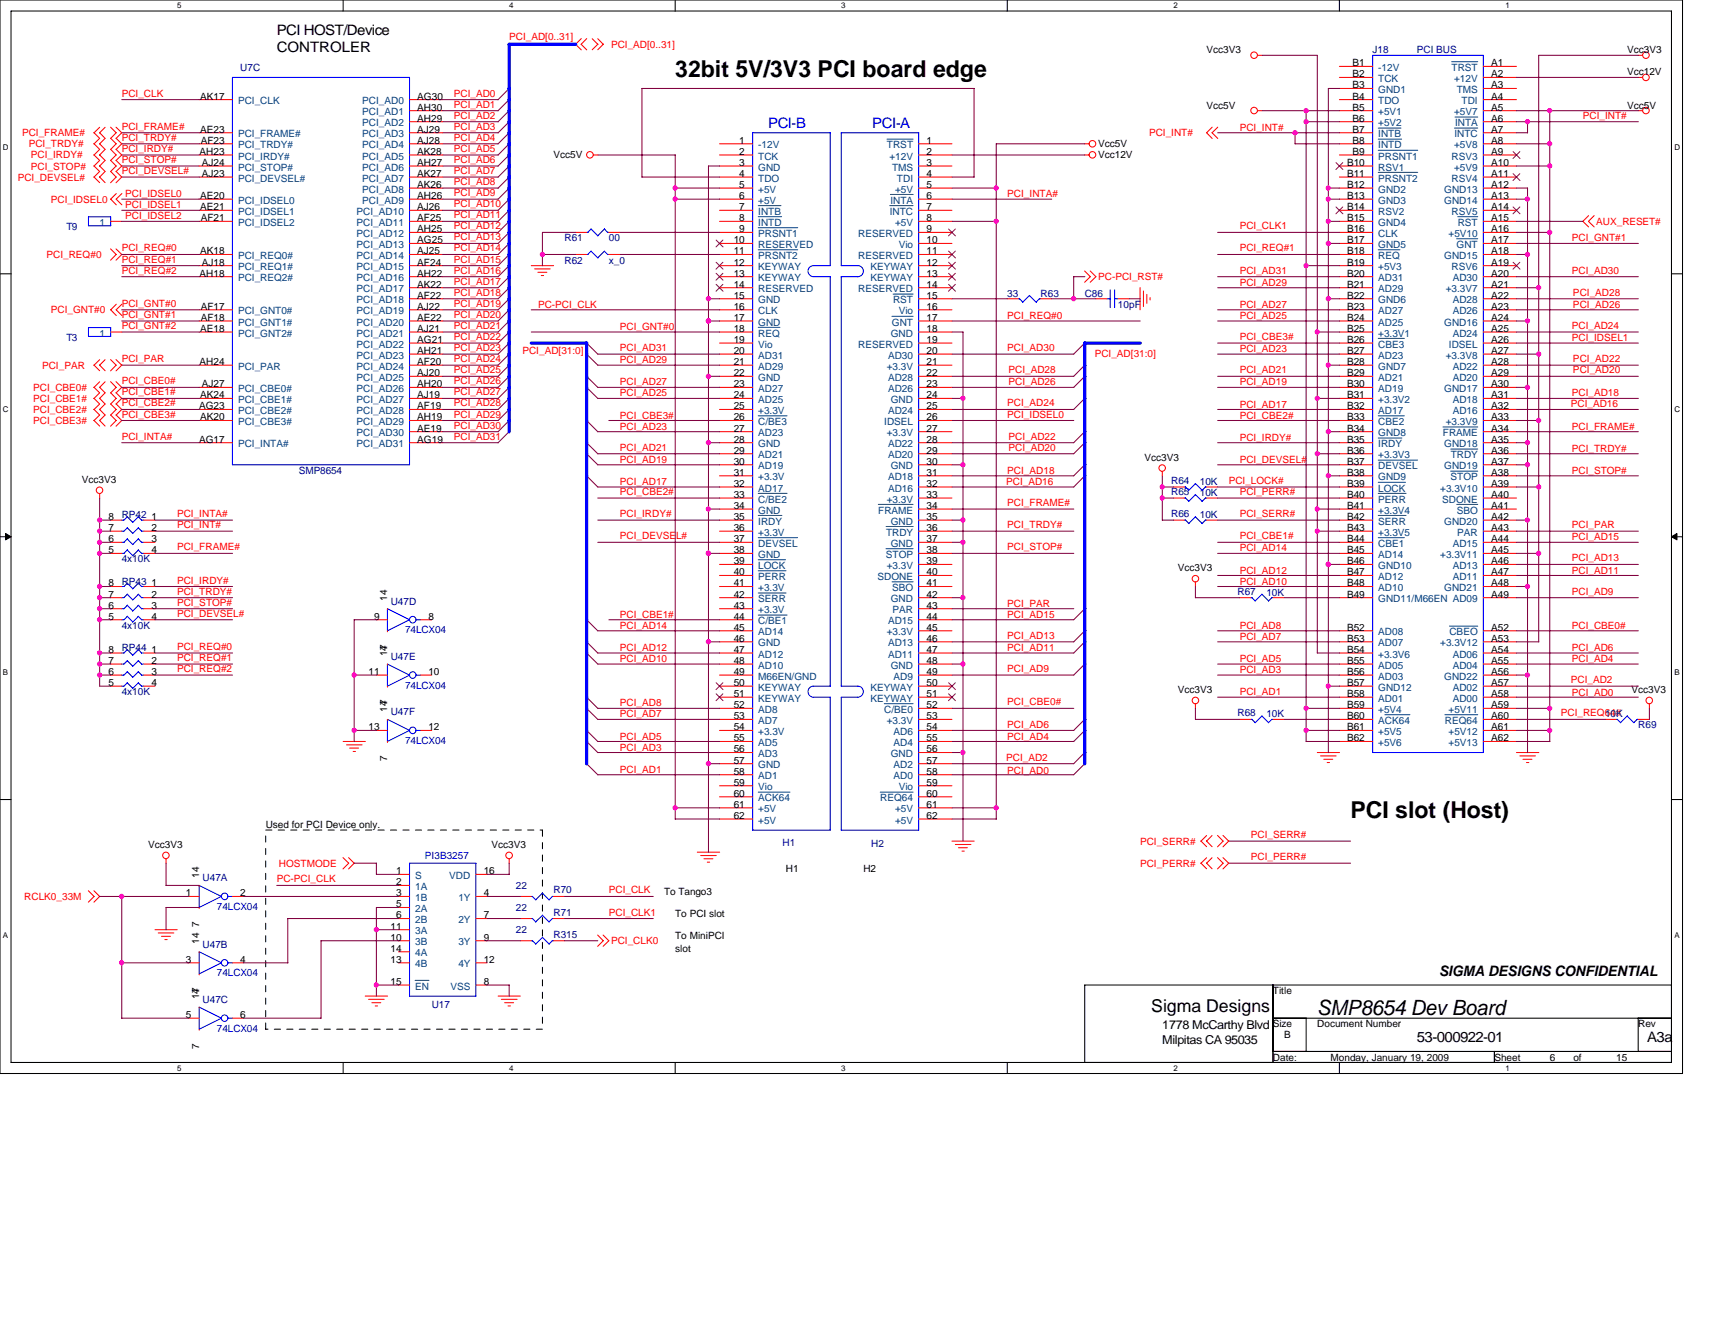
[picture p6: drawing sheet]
<svg xmlns="http://www.w3.org/2000/svg" width="279mm" height="216mm" viewBox="0 0 279 216" stroke-linecap="round" stroke-linejoin="round" font-family="sans-serif">
<defs><g id="words">
<g font-size="3.8">
<text x="110" y="12.5">32bit 5V/3V3 PCI board edge</text>
<text x="220" y="133.4">PCI slot (Host)</text>
</g>
<text font-size="3.4" x="214.6" y="165.4">SMP8654 Dev Board</text>
<text font-size="2.9" x="187.6" y="164.9">Sigma Designs</text>
<g font-size="2.3">
<text x="45.1" y="5.7">PCI HOST/Device</text>
<text x="45.1" y="8.5">CONTROLER</text>
<text x="234.4" y="159">SIGMA DESIGNS CONFIDENTIAL</text>
<text x="230.8" y="169.8">53-000922-01</text>
<text x="268.3" y="169.8">A3a</text>
</g>
<g font-size="2.3" fill="#00f">
<text x="125.2" y="20.8">PCI-B</text>
<text x="142.1" y="20.8">PCI-A</text>
</g>
<g font-size="2">
<text x="189.4" y="167.7">1778 McCarthy Blvd</text>
<text x="189.4" y="170.2">Milpitas CA 95035</text>
</g>
<g font-size="1.6" fill="#000080">
<text x="39.1" y="11.6">U7C</text>
<text x="223.6" y="8.7">J18</text>
<text x="230.8" y="8.7">PCI BUS</text>
<text x="10.8" y="37.5">T9</text>
<text x="92" y="39.3">R61</text>
<text x="99.2" y="39.3">00</text>
<text x="92" y="42.9">R62</text>
<text x="99.2" y="42.9">x_0</text>
<text x="164.1" y="48.4">33</text>
<text x="169.5" y="48.4">R63</text>
<text x="176.7" y="48.4">C86</text>
<text x="182.1" y="50.2">10pF</text>
<text x="10.8" y="55.6">T3</text>
<text x="48.7" y="77.2">SMP8654</text>
<text x="190.8" y="80.6">R65</text>
<text x="190.8" y="78.8">R64</text>
<text x="195.5" y="80.8">10K</text>
<text x="195.5" y="79">10K</text>
<text x="19.8" y="84.4">RP42</text>
<text x="190.8" y="84.2">R66</text>
<text x="195.5" y="84.4">10K</text>
<text x="19.8" y="91.7">4x10K</text>
<text x="19.8" y="95.2">RP43</text>
<text x="63.6" y="98.5">U47D</text>
<text x="201.6" y="96.9">R67</text>
<text x="206.3" y="97">10K</text>
<text x="19.8" y="102.5">4x10K</text>
<text x="19.8" y="106.1">RP44</text>
<text x="63.6" y="107.5">U47E</text>
<text x="19.8" y="113.3">4x10K</text>
<text x="63.6" y="116.5">U47F</text>
<text x="201.6" y="116.7">R68</text>
<text x="206.3" y="116.9">10K</text>
<text x="261.5" y="116.9">10K</text>
<text x="266.9" y="118.7">R69</text>
<text x="127.5" y="137.8">H1</text>
<text x="141.9" y="138">H2</text>
<text x="33" y="143.6">U47A</text>
<text x="84" y="148.5">22</text>
<text x="84" y="144.8">22</text>
<text x="90.2" y="149.2">R71</text>
<text x="90.2" y="145.6">R70</text>
<text x="33" y="154.4">U47B</text>
<text x="84" y="152.1">22</text>
<text x="90.2" y="152.8">R315</text>
<text x="33" y="163.4">U47C</text>
<text x="70.3" y="164.3">U17</text>
</g>
<g font-size="1.6" fill="#f00">
<text x="83" y="6.5">PCI_AD[0..31]</text>
<text x="99.5" y="7.8">PCI_AD[0..31]</text>
<text x="19.8" y="15.7">PCI_CLK</text>
<text x="73.9" y="17.5">PCI_AD1</text>
<text x="73.9" y="15.7">PCI_AD0</text>
<text x="3.6" y="22.2">PCI_FRAME#</text>
<text x="19.8" y="21.1">PCI_FRAME#</text>
<text x="19.8" y="22.9">PCI_TRDY#</text>
<text x="73.9" y="19.3">PCI_AD2</text>
<text x="73.9" y="22.9">PCI_AD4</text>
<text x="73.9" y="21.1">PCI_AD3</text>
<text x="187.2" y="22.2">PCI_INT#</text>
<text x="202" y="21.3">PCI_INT#</text>
<text x="257.9" y="19.3">PCI_INT#</text>
<text x="2.9" y="29.4">PCI_DEVSEL#</text>
<text x="4.7" y="24">PCI_TRDY#</text>
<text x="5" y="27.6">PCI_STOP#</text>
<text x="5" y="25.8">PCI_IRDY#</text>
<text x="19.8" y="24.7">PCI_IRDY#</text>
<text x="19.8" y="26.5">PCI_STOP#</text>
<text x="19.8" y="28.3">PCI_DEVSEL#</text>
<text x="73.9" y="26.5">PCI_AD6</text>
<text x="73.9" y="24.7">PCI_AD5</text>
<text x="73.9" y="28.3">PCI_AD7</text>
<text x="8.3" y="33">PCI_IDSEL0</text>
<text x="20.4" y="32.1">PCI_IDSEL0</text>
<text x="20.4" y="33.9">PCI_IDSEL1</text>
<text x="20.4" y="35.8">PCI_IDSEL2</text>
<text x="73.9" y="30.1">PCI_AD8</text>
<text x="73.9" y="35.6">PCI_AD11</text>
<text x="73.9" y="32">PCI_AD9</text>
<text x="73.9" y="33.8">PCI_AD10</text>
<text x="164.1" y="32.1">PCI_INTA#</text>
<text x="19.8" y="41">PCI_REQ#0</text>
<text x="73.9" y="41">PCI_AD14</text>
<text x="73.9" y="37.4">PCI_AD12</text>
<text x="73.9" y="39.2">PCI_AD13</text>
<text x="202" y="37.4">PCI_CLK1</text>
<text x="202" y="41">PCI_REQ#1</text>
<text x="256.1" y="39.3">PCI_GNT#1</text>
<text x="260.1" y="36.6">AUX_RESET#</text>
<text x="7.6" y="42.1">PCI_REQ#0</text>
<text x="19.8" y="44.6">PCI_REQ#2</text>
<text x="19.8" y="42.8">PCI_REQ#1</text>
<text x="73.9" y="46.4">PCI_AD17</text>
<text x="73.9" y="44.6">PCI_AD16</text>
<text x="73.9" y="42.8">PCI_AD15</text>
<text x="178.9" y="45.7">PC-PCI_RST#</text>
<text x="202" y="46.6">PCI_AD29</text>
<text x="202" y="44.6">PCI_AD31</text>
<text x="256.1" y="44.6">PCI_AD30</text>
<text x="8.3" y="51.1">PCI_GNT#0</text>
<text x="19.8" y="51.8">PCI_GNT#1</text>
<text x="19.8" y="53.6">PCI_GNT#2</text>
<text x="19.8" y="50">PCI_GNT#0</text>
<text x="73.9" y="53.6">PCI_AD21</text>
<text x="73.9" y="50">PCI_AD19</text>
<text x="73.9" y="48.2">PCI_AD18</text>
<text x="73.9" y="51.8">PCI_AD20</text>
<text x="87.7" y="50.2">PC-PCI_CLK</text>
<text x="101" y="53.8">PCI_GNT#0</text>
<text x="164.1" y="52">PCI_REQ#0</text>
<text x="202" y="52">PCI_AD25</text>
<text x="202" y="50.2">PCI_AD27</text>
<text x="256.1" y="53.6">PCI_AD24</text>
<text x="256.3" y="48.2">PCI_AD28</text>
<text x="256.3" y="50.2">PCI_AD26</text>
<text x="19.8" y="59">PCI_PAR</text>
<text x="73.9" y="57.2">PCI_AD23</text>
<text x="73.9" y="59">PCI_AD24</text>
<text x="73.9" y="55.4">PCI_AD22</text>
<text x="85.1" y="57.7">PCI_AD[31:0]</text>
<text x="101" y="57.2">PCI_AD31</text>
<text x="101" y="59.2">PCI_AD29</text>
<text x="164.1" y="57.2">PCI_AD30</text>
<text x="178.4" y="58.1">PCI_AD[31:0]</text>
<text x="202" y="55.4">PCI_CBE3#</text>
<text x="202" y="57.4">PCI_AD23</text>
<text x="256.1" y="55.6">PCI_IDSEL1</text>
<text x="256.3" y="59">PCI_AD22</text>
<text x="5.4" y="65.5">PCI_CBE1#</text>
<text x="5.4" y="63.7">PCI_CBE0#</text>
<text x="6.9" y="60.1">PCI_PAR</text>
<text x="19.8" y="64.4">PCI_CBE1#</text>
<text x="19.8" y="62.6">PCI_CBE0#</text>
<text x="73.9" y="60.8">PCI_AD25</text>
<text x="73.9" y="62.6">PCI_AD26</text>
<text x="73.9" y="64.4">PCI_AD27</text>
<text x="101" y="64.6">PCI_AD25</text>
<text x="101" y="62.8">PCI_AD27</text>
<text x="164.3" y="60.8">PCI_AD28</text>
<text x="164.3" y="62.8">PCI_AD26</text>
<text x="202" y="62.8">PCI_AD19</text>
<text x="202" y="60.8">PCI_AD21</text>
<text x="256.1" y="64.6">PCI_AD18</text>
<text x="256.3" y="60.8">PCI_AD20</text>
<text x="5.4" y="67.3">PCI_CBE2#</text>
<text x="5.4" y="69.1">PCI_CBE3#</text>
<text x="19.8" y="68">PCI_CBE3#</text>
<text x="19.8" y="66.2">PCI_CBE2#</text>
<text x="19.8" y="71.6">PCI_INTA#</text>
<text x="73.9" y="66.2">PCI_AD28</text>
<text x="73.9" y="69.8">PCI_AD30</text>
<text x="73.9" y="68">PCI_AD29</text>
<text x="73.9" y="71.6">PCI_AD31</text>
<text x="101" y="70">PCI_AD23</text>
<text x="101" y="68.2">PCI_CBE3#</text>
<text x="164.1" y="66.2">PCI_AD24</text>
<text x="164.1" y="68">PCI_IDSEL0</text>
<text x="164.3" y="71.6">PCI_AD22</text>
<text x="202" y="66.4">PCI_AD17</text>
<text x="202" y="68.2">PCI_CBE2#</text>
<text x="202" y="71.8">PCI_IRDY#</text>
<text x="255.9" y="66.4">PCI_AD16</text>
<text x="256.1" y="70">PCI_FRAME#</text>
<text x="101" y="73.4">PCI_AD21</text>
<text x="101" y="75.4">PCI_AD19</text>
<text x="164.1" y="77.2">PCI_AD18</text>
<text x="164.3" y="73.4">PCI_AD20</text>
<text x="202" y="75.4">PCI_DEVSEL#</text>
<text x="256.1" y="77.2">PCI_STOP#</text>
<text x="256.1" y="73.6">PCI_TRDY#</text>
<text x="101" y="80.6">PCI_CBE2#</text>
<text x="101" y="79">PCI_AD17</text>
<text x="163.9" y="79">PCI_AD16</text>
<text x="164.1" y="82.4">PCI_FRAME#</text>
<text x="200.2" y="78.8">PCI_LOCK#</text>
<text x="202" y="80.6">PCI_PERR#</text>
<text x="28.8" y="89.7">PCI_FRAME#</text>
<text x="28.9" y="86.1">PCI_INT#</text>
<text x="28.9" y="84.2">PCI_INTA#</text>
<text x="101" y="84.2">PCI_IRDY#</text>
<text x="101" y="87.9">PCI_DEVSEL#</text>
<text x="164.1" y="86.1">PCI_TRDY#</text>
<text x="164.1" y="89.7">PCI_STOP#</text>
<text x="202" y="87.9">PCI_CBE1#</text>
<text x="202" y="89.9">PCI_AD14</text>
<text x="202" y="84.2">PCI_SERR#</text>
<text x="256.1" y="88">PCI_AD15</text>
<text x="256.1" y="86.1">PCI_PAR</text>
<text x="28.8" y="95.1">PCI_IRDY#</text>
<text x="202" y="93.5">PCI_AD12</text>
<text x="202" y="95.2">PCI_AD10</text>
<text x="256.1" y="93.5">PCI_AD11</text>
<text x="256.1" y="91.5">PCI_AD13</text>
<text x="28.8" y="98.7">PCI_STOP#</text>
<text x="28.9" y="100.5">PCI_DEVSEL#</text>
<text x="28.9" y="96.9">PCI_TRDY#</text>
<text x="101" y="100.7">PCI_CBE1#</text>
<text x="164.1" y="100.7">PCI_AD15</text>
<text x="164.1" y="98.9">PCI_PAR</text>
<text x="256.1" y="96.9">PCI_AD9</text>
<text x="28.9" y="105.9">PCI_REQ#0</text>
<text x="28.9" y="107.7">PCI_REQ#1</text>
<text x="101" y="106.1">PCI_AD12</text>
<text x="101" y="102.5">PCI_AD14</text>
<text x="101" y="107.9">PCI_AD10</text>
<text x="164.1" y="104.1">PCI_AD13</text>
<text x="164.1" y="106.1">PCI_AD11</text>
<text x="202" y="107.9">PCI_AD5</text>
<text x="202" y="104.3">PCI_AD7</text>
<text x="202" y="102.5">PCI_AD8</text>
<text x="256.1" y="107.9">PCI_AD4</text>
<text x="256.1" y="102.5">PCI_CBE0#</text>
<text x="256.1" y="106.1">PCI_AD6</text>
<text x="28.9" y="109.5">PCI_REQ#2</text>
<text x="164.1" y="109.5">PCI_AD9</text>
<text x="202" y="109.7">PCI_AD3</text>
<text x="202" y="113.3">PCI_AD1</text>
<text x="255.9" y="111.3">PCI_AD2</text>
<text x="256.1" y="113.5">PCI_AD0</text>
<text x="101" y="115.1">PCI_AD8</text>
<text x="101" y="116.9">PCI_AD7</text>
<text x="164.1" y="114.9">PCI_CBE0#</text>
<text x="164.1" y="118.7">PCI_AD6</text>
<text x="254.3" y="116.7">PCI_REQ64#</text>
<text x="101" y="122.3">PCI_AD3</text>
<text x="101" y="125.9">PCI_AD1</text>
<text x="101" y="120.5">PCI_AD5</text>
<text x="163.9" y="123.9">PCI_AD2</text>
<text x="164.1" y="120.5">PCI_AD4</text>
<text x="164.1" y="126.1">PCI_AD0</text>
<text x="185.7" y="137.6">PCI_SERR#</text>
<text x="203.8" y="136.5">PCI_SERR#</text>
<text x="45.1" y="143.8">PC-PCI_CLK</text>
<text x="45.4" y="141.2">HOSTMODE</text>
<text x="185.7" y="141.2">PCI_PERR#</text>
<text x="203.8" y="140.2">PCI_PERR#</text>
<text x="4" y="146.6">RCLK0_33M</text>
<text x="99.2" y="145.6">PCI_CLK</text>
<text x="99.2" y="149.2">PCI_CLK1</text>
<text x="99.5" y="153.9">PCI_CLK0</text>
</g>
<g font-size="1.6">
<text x="196.6" y="8.7">Vcc3V3</text>
<text x="220.4" y="10.8">B1</text>
<text x="242.9" y="10.8">A1</text>
<text x="265.1" y="8.7">Vcc3V3</text>
<text x="32.6" y="16.2">AK17</text>
<text x="68" y="16.2">AG30</text>
<text x="196.6" y="17.7">Vcc5V</text>
<text x="220.4" y="12.6">B2</text>
<text x="220.4" y="14.4">B3</text>
<text x="220.4" y="16.2">B4</text>
<text x="242.9" y="12.6">A2</text>
<text x="242.9" y="14.4">A3</text>
<text x="242.9" y="16.2">A4</text>
<text x="265.1" y="12.3">Vcc12V</text>
<text x="265.1" y="17.7">Vcc5V</text>
<text x="32.6" y="21.6">AE23</text>
<text x="32.7" y="23.4">AF23</text>
<text x="68" y="18">AH30</text>
<text x="68" y="19.8">AH29</text>
<text x="68" y="21.6">AJ29</text>
<text x="68" y="23.4">AJ28</text>
<text x="120.4" y="23.4">1</text>
<text x="150.9" y="23.4">1</text>
<text x="220.4" y="18">B5</text>
<text x="220.4" y="19.8">B6</text>
<text x="220.4" y="21.6">B7</text>
<text x="220.4" y="23.4">B8</text>
<text x="242.9" y="18">A5</text>
<text x="242.9" y="19.8">A6</text>
<text x="242.9" y="21.6">A7</text>
<text x="242.9" y="23.4">A8</text>
<text x="32.5" y="25.2">AH23</text>
<text x="32.9" y="27">AJ24</text>
<text x="32.9" y="28.8">AJ23</text>
<text x="68" y="25.2">AK28</text>
<text x="68" y="27">AH27</text>
<text x="68" y="28.8">AK27</text>
<text x="90.2" y="25.8">Vcc5V</text>
<text x="120.4" y="25.2">2</text>
<text x="120.4" y="27">3</text>
<text x="120.4" y="28.8">4</text>
<text x="150.9" y="25.2">2</text>
<text x="150.9" y="27">3</text>
<text x="150.9" y="28.8">4</text>
<text x="178.9" y="25.8">Vcc12V</text>
<text x="178.9" y="24">Vcc5V</text>
<text x="219.5" y="27">B10</text>
<text x="219.5" y="28.8">B11</text>
<text x="220.4" y="25.2">B9</text>
<text x="242.9" y="25.2">A9</text>
<text x="242.9" y="27">A10</text>
<text x="242.9" y="28.8">A11</text>
<text x="32.6" y="32.4">AE20</text>
<text x="32.6" y="34.2">AE21</text>
<text x="68" y="30.6">AK26</text>
<text x="68" y="32.4">AH26</text>
<text x="68" y="34.2">AJ26</text>
<text x="120.4" y="30.6">5</text>
<text x="120.4" y="32.4">6</text>
<text x="120.4" y="34.2">7</text>
<text x="150.9" y="30.6">5</text>
<text x="150.9" y="32.4">6</text>
<text x="150.9" y="34.2">7</text>
<text x="219.5" y="30.6">B12</text>
<text x="219.5" y="32.4">B13</text>
<text x="219.5" y="34.2">B14</text>
<text x="242.9" y="30.6">A12</text>
<text x="242.9" y="32.4">A13</text>
<text x="242.9" y="34.2">A14</text>
<text x="32.6" y="41.4">AK18</text>
<text x="32.7" y="36">AF21</text>
<text x="68" y="36">AF25</text>
<text x="68" y="37.8">AH25</text>
<text x="68" y="39.6">AG25</text>
<text x="68" y="41.4">AJ25</text>
<text x="119.5" y="39.6">10</text>
<text x="119.5" y="41.4">11</text>
<text x="120.4" y="36">8</text>
<text x="120.4" y="37.8">9</text>
<text x="150.9" y="36">8</text>
<text x="150.9" y="37.8">9</text>
<text x="150.9" y="39.6">10</text>
<text x="150.9" y="41.4">11</text>
<text x="219.5" y="36">B15</text>
<text x="219.5" y="37.8">B16</text>
<text x="219.5" y="39.6">B17</text>
<text x="219.5" y="41.4">B18</text>
<text x="242.9" y="36">A15</text>
<text x="242.9" y="37.8">A16</text>
<text x="242.9" y="39.6">A17</text>
<text x="242.9" y="41.4">A18</text>
<text x="32.5" y="45.1">AH18</text>
<text x="32.9" y="43.3">AJ18</text>
<text x="68" y="43.3">AF24</text>
<text x="68" y="45.1">AH22</text>
<text x="68" y="46.9">AK22</text>
<text x="119.5" y="43.3">12</text>
<text x="119.5" y="45.1">13</text>
<text x="119.5" y="46.9">14</text>
<text x="150.9" y="43.3">12</text>
<text x="150.9" y="45.1">13</text>
<text x="150.9" y="46.9">14</text>
<text x="219.5" y="43.3">B19</text>
<text x="219.5" y="45.1">B20</text>
<text x="219.5" y="46.9">B21</text>
<text x="242.9" y="43.3">A19</text>
<text x="242.9" y="45.1">A20</text>
<text x="242.9" y="46.9">A21</text>
<text x="32.7" y="50.5">AF17</text>
<text x="32.7" y="52.3">AF18</text>
<text x="68" y="48.7">AF22</text>
<text x="68" y="50.5">AJ22</text>
<text x="68" y="52.3">AE22</text>
<text x="119.5" y="48.7">15</text>
<text x="119.5" y="50.5">16</text>
<text x="119.5" y="52.3">17</text>
<text x="150.9" y="48.7">15</text>
<text x="150.9" y="50.5">16</text>
<text x="150.9" y="52.3">17</text>
<text x="219.5" y="48.7">B22</text>
<text x="219.5" y="50.5">B23</text>
<text x="219.5" y="52.3">B24</text>
<text x="242.9" y="48.7">A22</text>
<text x="242.9" y="50.5">A23</text>
<text x="242.9" y="52.3">A24</text>
<text x="32.5" y="59.5">AH24</text>
<text x="32.6" y="54.1">AE18</text>
<text x="68" y="54.1">AJ21</text>
<text x="68" y="55.9">AG21</text>
<text x="68" y="57.7">AH21</text>
<text x="68" y="59.5">AF20</text>
<text x="119.5" y="54.1">18</text>
<text x="119.5" y="55.9">19</text>
<text x="119.5" y="57.7">20</text>
<text x="119.5" y="59.5">21</text>
<text x="150.9" y="54.1">18</text>
<text x="150.9" y="55.9">19</text>
<text x="150.9" y="57.7">20</text>
<text x="150.9" y="59.5">21</text>
<text x="219.5" y="54.1">B25</text>
<text x="219.5" y="55.9">B26</text>
<text x="219.5" y="57.7">B27</text>
<text x="219.5" y="59.5">B28</text>
<text x="242.9" y="54.1">A25</text>
<text x="242.9" y="55.9">A26</text>
<text x="242.9" y="57.7">A27</text>
<text x="242.9" y="59.5">A28</text>
<text x="32.6" y="64.9">AK24</text>
<text x="32.9" y="63.1">AJ27</text>
<text x="68" y="61.3">AJ20</text>
<text x="68" y="63.1">AH20</text>
<text x="68" y="64.9">AJ19</text>
<text x="119.5" y="61.3">22</text>
<text x="119.5" y="63.1">23</text>
<text x="119.5" y="64.9">24</text>
<text x="150.9" y="61.3">22</text>
<text x="150.9" y="63.1">23</text>
<text x="150.9" y="64.9">24</text>
<text x="219.5" y="61.3">B29</text>
<text x="219.5" y="63.1">B30</text>
<text x="219.5" y="64.9">B31</text>
<text x="242.9" y="61.3">A29</text>
<text x="242.9" y="63.1">A30</text>
<text x="242.9" y="64.9">A31</text>
<text x="32.4" y="66.7">AG23</text>
<text x="32.6" y="68.5">AK20</text>
<text x="68" y="66.7">AF19</text>
<text x="68" y="68.5">AH19</text>
<text x="68" y="70.3">AE19</text>
<text x="119.5" y="66.7">25</text>
<text x="119.5" y="68.5">26</text>
<text x="119.5" y="70.3">27</text>
<text x="150.9" y="66.7">25</text>
<text x="150.9" y="68.5">26</text>
<text x="150.9" y="70.3">27</text>
<text x="219.5" y="66.7">B32</text>
<text x="219.5" y="68.5">B33</text>
<text x="219.5" y="70.3">B34</text>
<text x="242.9" y="66.7">A32</text>
<text x="242.9" y="68.5">A33</text>
<text x="242.9" y="70.3">A34</text>
<text x="32.4" y="72.1">AG17</text>
<text x="68" y="72.1">AG19</text>
<text x="119.5" y="72.1">28</text>
<text x="119.5" y="73.9">29</text>
<text x="119.5" y="75.7">30</text>
<text x="119.5" y="77.5">31</text>
<text x="150.9" y="72.1">28</text>
<text x="150.9" y="73.9">29</text>
<text x="150.9" y="75.7">30</text>
<text x="150.9" y="77.5">31</text>
<text x="186.5" y="75.1">Vcc3V3</text>
<text x="219.5" y="72.1">B35</text>
<text x="219.5" y="73.9">B36</text>
<text x="219.5" y="75.7">B37</text>
<text x="219.5" y="77.5">B38</text>
<text x="242.9" y="72.1">A35</text>
<text x="242.9" y="73.9">A36</text>
<text x="242.9" y="75.7">A37</text>
<text x="242.9" y="77.5">A38</text>
<text x="13.3" y="78.7">Vcc3V3</text>
<text x="119.5" y="79.3">32</text>
<text x="119.5" y="81.1">33</text>
<text x="119.5" y="82.9">34</text>
<text x="150.9" y="79.3">32</text>
<text x="150.9" y="81.1">33</text>
<text x="150.9" y="82.9">34</text>
<text x="219.5" y="79.3">B39</text>
<text x="219.5" y="81.1">B40</text>
<text x="219.5" y="82.9">B41</text>
<text x="242.9" y="79.3">A39</text>
<text x="242.9" y="81.1">A40</text>
<text x="242.9" y="82.9">A41</text>
<text x="17.7" y="88.3">6</text>
<text x="17.7" y="86.5">7</text>
<text x="17.7" y="84.7">8</text>
<text x="24.7" y="84.7">1</text>
<text x="24.7" y="86.5">2</text>
<text x="24.7" y="88.3">3</text>
<text x="119.5" y="84.7">35</text>
<text x="119.5" y="86.5">36</text>
<text x="119.5" y="88.3">37</text>
<text x="150.9" y="84.7">35</text>
<text x="150.9" y="86.5">36</text>
<text x="150.9" y="88.3">37</text>
<text x="219.5" y="84.7">B42</text>
<text x="219.5" y="86.5">B43</text>
<text x="219.5" y="88.3">B44</text>
<text x="242.9" y="84.7">A42</text>
<text x="242.9" y="86.5">A43</text>
<text x="242.9" y="88.3">A44</text>
<text x="17.7" y="90.1">5</text>
<text x="17.7" y="95.5">8</text>
<text x="24.7" y="90.1">4</text>
<text x="24.7" y="95.5">1</text>
<text x="119.5" y="90.1">38</text>
<text x="119.5" y="91.9">39</text>
<text x="119.5" y="93.7">40</text>
<text x="119.5" y="95.5">41</text>
<text x="150.9" y="90.1">38</text>
<text x="150.9" y="91.9">39</text>
<text x="150.9" y="93.7">40</text>
<text x="150.9" y="95.5">41</text>
<text x="191.9" y="93.1">Vcc3V3</text>
<text x="219.5" y="90.1">B45</text>
<text x="219.5" y="91.9">B46</text>
<text x="219.5" y="93.7">B47</text>
<text x="219.5" y="95.5">B48</text>
<text x="242.9" y="90.1">A45</text>
<text x="242.9" y="91.9">A46</text>
<text x="242.9" y="93.7">A47</text>
<text x="242.9" y="95.5">A48</text>
<text x="17.7" y="101">5</text>
<text x="17.7" y="99.2">6</text>
<text x="17.7" y="97.4">7</text>
<text x="24.7" y="97.4">2</text>
<text x="24.7" y="99.2">3</text>
<text x="24.7" y="101">4</text>
<text x="60.9" y="101">9</text>
<text x="63.1" y="97.9" transform="rotate(-90 63.1 97.9)">14</text>
<text x="69.8" y="101">8</text>
<text x="119.5" y="97.4">42</text>
<text x="119.5" y="99.2">43</text>
<text x="119.5" y="101">44</text>
<text x="150.9" y="97.4">42</text>
<text x="150.9" y="99.2">43</text>
<text x="150.9" y="101">44</text>
<text x="219.5" y="97.4">B49</text>
<text x="242.9" y="97.4">A49</text>
<text x="17.7" y="106.4">8</text>
<text x="24.7" y="106.4">1</text>
<text x="63.1" y="106.9" transform="rotate(-90 63.1 106.9)">14</text>
<text x="63.1" y="105.9" transform="rotate(-90 63.1 105.9)">7</text>
<text x="119.5" y="102.8">45</text>
<text x="119.5" y="104.6">46</text>
<text x="119.5" y="106.4">47</text>
<text x="150.9" y="102.8">45</text>
<text x="150.9" y="104.6">46</text>
<text x="150.9" y="106.4">47</text>
<text x="219.5" y="102.8">B52</text>
<text x="219.5" y="104.6">B53</text>
<text x="219.5" y="106.4">B54</text>
<text x="242.9" y="102.8">A52</text>
<text x="242.9" y="104.6">A53</text>
<text x="242.9" y="106.4">A54</text>
<text x="17.7" y="111.8">5</text>
<text x="17.7" y="110">6</text>
<text x="17.7" y="108.2">7</text>
<text x="24.7" y="108.2">2</text>
<text x="24.7" y="110">3</text>
<text x="24.7" y="111.8">4</text>
<text x="60" y="110">11</text>
<text x="69.8" y="110">10</text>
<text x="119.5" y="108.2">48</text>
<text x="119.5" y="110">49</text>
<text x="119.5" y="111.8">50</text>
<text x="119.5" y="113.6">51</text>
<text x="150.9" y="108.2">48</text>
<text x="150.9" y="110">49</text>
<text x="150.9" y="111.8">50</text>
<text x="150.9" y="113.6">51</text>
<text x="191.9" y="112.9">Vcc3V3</text>
<text x="219.5" y="108.2">B55</text>
<text x="219.5" y="110">B56</text>
<text x="219.5" y="111.8">B57</text>
<text x="219.5" y="113.6">B58</text>
<text x="242.9" y="108.2">A55</text>
<text x="242.9" y="110">A56</text>
<text x="242.9" y="111.8">A57</text>
<text x="242.9" y="113.6">A58</text>
<text x="265.8" y="112.9">Vcc3V3</text>
<text x="60" y="119">13</text>
<text x="63.1" y="116" transform="rotate(-90 63.1 116)">14</text>
<text x="63.1" y="115" transform="rotate(-90 63.1 115)">7</text>
<text x="69.8" y="119">12</text>
<text x="119.5" y="115.4">52</text>
<text x="119.5" y="117.2">53</text>
<text x="119.5" y="119">54</text>
<text x="150.9" y="115.4">52</text>
<text x="150.9" y="117.2">53</text>
<text x="150.9" y="119">54</text>
<text x="219.5" y="115.4">B59</text>
<text x="219.5" y="117.2">B60</text>
<text x="219.5" y="119">B61</text>
<text x="242.9" y="115.4">A59</text>
<text x="242.9" y="117.2">A60</text>
<text x="242.9" y="119">A61</text>
<text x="63.1" y="124" transform="rotate(-90 63.1 124)">7</text>
<text x="119.5" y="120.8">55</text>
<text x="119.5" y="122.6">56</text>
<text x="119.5" y="124.4">57</text>
<text x="150.9" y="120.8">55</text>
<text x="150.9" y="122.6">56</text>
<text x="150.9" y="124.4">57</text>
<text x="219.5" y="120.8">B62</text>
<text x="242.9" y="120.8">A62</text>
<text x="119.5" y="126.2">58</text>
<text x="119.5" y="128">59</text>
<text x="119.5" y="129.8">60</text>
<text x="119.5" y="131.6">61</text>
<text x="150.9" y="126.2">58</text>
<text x="150.9" y="128">59</text>
<text x="150.9" y="129.8">60</text>
<text x="150.9" y="131.6">61</text>
<text x="43.3" y="134.9">Used for PCI Device only.</text>
<text x="119.5" y="133.4">62</text>
<text x="150.9" y="133.4">62</text>
<text x="24.2" y="138.2">Vcc3V3</text>
<text x="32.4" y="143" transform="rotate(-90 32.4 143)">14</text>
<text x="64.5" y="142.5">1</text>
<text x="78.8" y="142.5">16</text>
<text x="80.1" y="138.2">Vcc3V3</text>
<text x="128" y="142.1">H1</text>
<text x="140.7" y="142.1">H2</text>
<text x="30.3" y="146">1</text>
<text x="39.1" y="146">2</text>
<text x="64.5" y="146">3</text>
<text x="64.5" y="147.8">5</text>
<text x="64.5" y="149.6">6</text>
<text x="64.5" y="144.3">2</text>
<text x="78.8" y="146">4</text>
<text x="78.8" y="149.6">7</text>
<text x="108.2" y="145.8">To Tango3</text>
<text x="110" y="149.4">To PCI slot</text>
<text x="32.4" y="153.8" transform="rotate(-90 32.4 153.8)">14</text>
<text x="32.4" y="151" transform="rotate(-90 32.4 151)">7</text>
<text x="63.6" y="151.5">11</text>
<text x="63.6" y="155.1">14</text>
<text x="63.6" y="153.3">10</text>
<text x="78.8" y="153.3">9</text>
<text x="110" y="153">To MiniPCI</text>
<text x="110" y="155.1">slot</text>
<text x="30.3" y="156.9">3</text>
<text x="32.4" y="161.8" transform="rotate(-90 32.4 161.8)">7</text>
<text x="39.1" y="156.9">4</text>
<text x="63.6" y="156.9">13</text>
<text x="63.6" y="160.5">15</text>
<text x="78.8" y="160.5">8</text>
<text x="78.8" y="156.9">12</text>
<text x="207.4" y="162">Title</text>
<text x="30.3" y="165.9">5</text>
<text x="32.4" y="162.8" transform="rotate(-90 32.4 162.8)">14</text>
<text x="39.1" y="165.9">6</text>
<text x="207.4" y="167.4">Size</text>
<text x="214.6" y="167.4">Document Number</text>
<text x="266.9" y="167.4">Rev</text>
<text x="32.4" y="170.9" transform="rotate(-90 32.4 170.9)">7</text>
<text x="207.4" y="172.8">Date:</text>
<text x="209.2" y="169.2">B</text>
<text x="216.8" y="172.8">Monday, January 19, 2009</text>
<text x="243.5" y="172.8">Sheet</text>
<text x="252.5" y="172.8">6</text>
<text x="256.3" y="172.8">of</text>
<text x="263.3" y="172.8">15</text>
</g>
<g font-size="1.6" fill="#004080">
<text x="224.5" y="11.6">-12V</text>
<text x="236.5" y="11.6">TRST</text>
<text x="38.8" y="17">PCI_CLK</text>
<text x="59" y="17">PCI_AD0</text>
<text x="224.5" y="13.4">TCK</text>
<text x="224.5" y="15.2">GND1</text>
<text x="224.5" y="17">TDO</text>
<text x="236.9" y="13.4">+12V</text>
<text x="237.3" y="15.2">TMS</text>
<text x="238.1" y="17">TDI</text>
<text x="38.8" y="22.4">PCI_FRAME#</text>
<text x="59" y="18.8">PCI_AD1</text>
<text x="59" y="20.6">PCI_AD2</text>
<text x="59" y="22.4">PCI_AD3</text>
<text x="224.5" y="18.8">+5V1</text>
<text x="224.5" y="20.6">+5V2</text>
<text x="224.5" y="22.4">INTB</text>
<text x="236.9" y="18.8">+5V7</text>
<text x="236.9" y="22.4">INTC</text>
<text x="237" y="20.6">INTA</text>
<text x="38.8" y="24.2">PCI_TRDY#</text>
<text x="38.8" y="26">PCI_IRDY#</text>
<text x="38.8" y="27.8">PCI_STOP#</text>
<text x="38.8" y="29.6">PCI_DEVSEL#</text>
<text x="59" y="24.2">PCI_AD4</text>
<text x="59" y="26">PCI_AD5</text>
<text x="59" y="27.8">PCI_AD6</text>
<text x="59" y="29.6">PCI_AD7</text>
<text x="123.5" y="24.2">-12V</text>
<text x="123.5" y="26">TCK</text>
<text x="123.5" y="27.8">GND</text>
<text x="123.5" y="29.6">TDO</text>
<text x="144.5" y="24.2">TRST</text>
<text x="144.9" y="26">+12V</text>
<text x="145.4" y="27.8">TMS</text>
<text x="146.1" y="29.6">TDI</text>
<text x="224.5" y="24.2">INTD</text>
<text x="224.5" y="26">PRSNT1</text>
<text x="224.5" y="27.8">RSV1</text>
<text x="224.5" y="29.6">PRSNT2</text>
<text x="236.5" y="26">RSV3</text>
<text x="236.5" y="29.6">RSV4</text>
<text x="236.9" y="24.2">+5V8</text>
<text x="236.9" y="27.8">+5V9</text>
<text x="38.8" y="33.2">PCI_IDSEL0</text>
<text x="38.8" y="35">PCI_IDSEL1</text>
<text x="58.1" y="35">PCI_AD10</text>
<text x="59" y="31.4">PCI_AD8</text>
<text x="59" y="33.2">PCI_AD9</text>
<text x="123.5" y="31.4">+5V</text>
<text x="123.5" y="33.2">+5V</text>
<text x="123.5" y="35">INTB</text>
<text x="144.9" y="35">INTC</text>
<text x="145.1" y="33.2">INTA</text>
<text x="145.8" y="31.4">+5V</text>
<text x="224.5" y="31.4">GND2</text>
<text x="224.5" y="33.2">GND3</text>
<text x="224.5" y="35">RSV2</text>
<text x="235.3" y="31.4">GND13</text>
<text x="235.3" y="33.2">GND14</text>
<text x="236.5" y="35">RSV5</text>
<text x="16.2" y="36.8">1</text>
<text x="38.8" y="36.8">PCI_IDSEL2</text>
<text x="58.1" y="36.8">PCI_AD11</text>
<text x="58.1" y="38.6">PCI_AD12</text>
<text x="58.1" y="40.4">PCI_AD13</text>
<text x="123.5" y="36.8">INTD</text>
<text x="123.5" y="38.6">PRSNT1</text>
<text x="123.5" y="40.4">RESERVED</text>
<text x="139.8" y="38.6">RESERVED</text>
<text x="145.8" y="36.8">+5V</text>
<text x="146.4" y="40.4">Vio</text>
<text x="224.5" y="36.8">GND4</text>
<text x="224.5" y="38.6">CLK</text>
<text x="224.5" y="40.4">GND5</text>
<text x="236" y="38.6">+5V10</text>
<text x="237.3" y="40.4">GNT</text>
<text x="237.5" y="36.8">RST</text>
<text x="38.8" y="42.2">PCI_REQ0#</text>
<text x="38.8" y="44">PCI_REQ1#</text>
<text x="38.8" y="45.8">PCI_REQ2#</text>
<text x="58.1" y="42.2">PCI_AD14</text>
<text x="58.1" y="44">PCI_AD15</text>
<text x="58.1" y="45.8">PCI_AD16</text>
<text x="58.1" y="47.6">PCI_AD17</text>
<text x="123.5" y="42.2">PRSNT2</text>
<text x="123.5" y="44">KEYWAY</text>
<text x="123.5" y="45.8">KEYWAY</text>
<text x="123.5" y="47.6">RESERVED</text>
<text x="139.8" y="42.2">RESERVED</text>
<text x="139.8" y="47.6">RESERVED</text>
<text x="141.8" y="44">KEYWAY</text>
<text x="141.8" y="45.8">KEYWAY</text>
<text x="224.5" y="42.2">REQ</text>
<text x="224.5" y="44">+5V3</text>
<text x="224.5" y="45.8">AD31</text>
<text x="224.5" y="47.6">AD29</text>
<text x="235.3" y="42.2">GND15</text>
<text x="235.5" y="47.6">+3.3V7</text>
<text x="236.5" y="44">RSV6</text>
<text x="236.7" y="45.8">AD30</text>
<text x="38.8" y="51.2">PCI_GNT0#</text>
<text x="38.8" y="53">PCI_GNT1#</text>
<text x="58.1" y="49.4">PCI_AD18</text>
<text x="58.1" y="51.2">PCI_AD19</text>
<text x="58.1" y="53">PCI_AD20</text>
<text x="123.5" y="49.4">GND</text>
<text x="123.5" y="51.2">CLK</text>
<text x="123.5" y="53">GND</text>
<text x="145.3" y="53">GNT</text>
<text x="145.5" y="49.4">RST</text>
<text x="146.4" y="51.2">Vio</text>
<text x="224.5" y="49.4">GND6</text>
<text x="224.5" y="51.2">AD27</text>
<text x="224.5" y="53">AD25</text>
<text x="235.3" y="53">GND16</text>
<text x="236.7" y="49.4">AD28</text>
<text x="236.7" y="51.2">AD26</text>
<text x="16.2" y="54.8">1</text>
<text x="38.8" y="54.8">PCI_GNT2#</text>
<text x="58.1" y="54.8">PCI_AD21</text>
<text x="58.1" y="56.6">PCI_AD22</text>
<text x="58.1" y="58.4">PCI_AD23</text>
<text x="123.5" y="54.8">REQ</text>
<text x="123.5" y="56.6">Vio</text>
<text x="123.5" y="58.4">AD31</text>
<text x="139.8" y="56.6">RESERVED</text>
<text x="144.7" y="58.4">AD30</text>
<text x="145.1" y="54.8">GND</text>
<text x="224.5" y="54.8">+3.3V1</text>
<text x="224.5" y="56.6">CBE3</text>
<text x="224.5" y="58.4">AD23</text>
<text x="235.5" y="58.4">+3.3V8</text>
<text x="236.1" y="56.6">IDSEL</text>
<text x="236.7" y="54.8">AD24</text>
<text x="38.8" y="63.9">PCI_CBE0#</text>
<text x="38.8" y="65.7">PCI_CBE1#</text>
<text x="38.8" y="60.2">PCI_PAR</text>
<text x="58.1" y="60.2">PCI_AD24</text>
<text x="58.1" y="62.1">PCI_AD25</text>
<text x="58.1" y="63.9">PCI_AD26</text>
<text x="58.1" y="65.7">PCI_AD27</text>
<text x="123.5" y="60.2">AD29</text>
<text x="123.5" y="62.1">GND</text>
<text x="123.5" y="63.9">AD27</text>
<text x="123.5" y="65.7">AD25</text>
<text x="144.5" y="60.2">+3.3V</text>
<text x="144.7" y="62.1">AD28</text>
<text x="144.7" y="63.9">AD26</text>
<text x="145.1" y="65.7">GND</text>
<text x="224.5" y="60.2">GND7</text>
<text x="224.5" y="62.1">AD21</text>
<text x="224.5" y="63.9">AD19</text>
<text x="224.5" y="65.7">+3.3V2</text>
<text x="235.3" y="63.9">GND17</text>
<text x="236.7" y="60.2">AD22</text>
<text x="236.7" y="62.1">AD20</text>
<text x="236.7" y="65.7">AD18</text>
<text x="38.8" y="67.5">PCI_CBE2#</text>
<text x="38.8" y="69.3">PCI_CBE3#</text>
<text x="58.1" y="67.5">PCI_AD28</text>
<text x="58.1" y="69.3">PCI_AD29</text>
<text x="58.1" y="71.1">PCI_AD30</text>
<text x="123.5" y="67.5">+3.3V</text>
<text x="123.5" y="69.3">C/BE3</text>
<text x="123.5" y="71.1">AD23</text>
<text x="144.1" y="69.3">IDSEL</text>
<text x="144.5" y="71.1">+3.3V</text>
<text x="144.7" y="67.5">AD24</text>
<text x="224.5" y="67.5">AD17</text>
<text x="224.5" y="69.3">CBE2</text>
<text x="224.5" y="71.1">GND8</text>
<text x="235.1" y="71.1">FRAME</text>
<text x="235.5" y="69.3">+3.3V9</text>
<text x="236.7" y="67.5">AD16</text>
<text x="38.8" y="72.9">PCI_INTA#</text>
<text x="58.1" y="72.9">PCI_AD31</text>
<text x="123.5" y="72.9">GND</text>
<text x="123.5" y="74.7">AD21</text>
<text x="123.5" y="76.5">AD19</text>
<text x="144.7" y="72.9">AD22</text>
<text x="144.7" y="74.7">AD20</text>
<text x="145.1" y="76.5">GND</text>
<text x="224.5" y="72.9">IRDY</text>
<text x="224.5" y="74.7">+3.3V3</text>
<text x="224.5" y="76.5">DEVSEL</text>
<text x="235.3" y="72.9">GND18</text>
<text x="235.3" y="76.5">GND19</text>
<text x="236.3" y="74.7">TRDY</text>
<text x="123.5" y="78.3">+3.3V</text>
<text x="123.5" y="80.1">AD17</text>
<text x="123.5" y="81.9">C/BE2</text>
<text x="123.5" y="83.7">GND</text>
<text x="143.1" y="83.7">FRAME</text>
<text x="144.5" y="81.9">+3.3V</text>
<text x="144.7" y="78.3">AD18</text>
<text x="144.7" y="80.1">AD16</text>
<text x="224.5" y="78.3">GND9</text>
<text x="224.5" y="80.1">LOCK</text>
<text x="224.5" y="81.9">PERR</text>
<text x="224.5" y="83.7">+3.3V4</text>
<text x="234.6" y="80.1">+3.3V10</text>
<text x="235" y="81.9">SDONE</text>
<text x="236.3" y="78.3">STOP</text>
<text x="237.3" y="83.7">SBO</text>
<text x="123.5" y="85.5">IRDY</text>
<text x="123.5" y="87.3">+3.3V</text>
<text x="123.5" y="89.1">DEVSEL</text>
<text x="144.4" y="87.3">TRDY</text>
<text x="145.1" y="85.5">GND</text>
<text x="145.1" y="89.1">GND</text>
<text x="224.5" y="85.5">SERR</text>
<text x="224.5" y="87.3">+3.3V5</text>
<text x="224.5" y="89.1">CBE1</text>
<text x="235.3" y="85.5">GND20</text>
<text x="236.7" y="89.1">AD15</text>
<text x="237.4" y="87.3">PAR</text>
<text x="123.5" y="90.9">GND</text>
<text x="123.5" y="92.7">LOCK</text>
<text x="123.5" y="94.5">PERR</text>
<text x="143" y="94.5">SDONE</text>
<text x="144.3" y="90.9">STOP</text>
<text x="144.5" y="92.7">+3.3V</text>
<text x="224.5" y="90.9">AD14</text>
<text x="224.5" y="92.7">GND10</text>
<text x="224.5" y="94.5">AD12</text>
<text x="234.6" y="90.9">+3.3V11</text>
<text x="236.7" y="92.7">AD13</text>
<text x="236.7" y="94.5">AD11</text>
<text x="123.5" y="96.3">+3.3V</text>
<text x="123.5" y="98.1">SERR</text>
<text x="123.5" y="99.9">+3.3V</text>
<text x="123.5" y="101.7">C/BE1</text>
<text x="144.7" y="101.7">AD15</text>
<text x="145.1" y="98.1">GND</text>
<text x="145.3" y="96.3">SBO</text>
<text x="145.4" y="99.9">PAR</text>
<text x="224.5" y="96.3">AD10</text>
<text x="224.5" y="98.1">GND11/M66EN AD09</text>
<text x="235.3" y="96.3">GND21</text>
<text x="123.5" y="103.5">AD14</text>
<text x="123.5" y="105.3">GND</text>
<text x="123.5" y="107.1">AD12</text>
<text x="144.5" y="103.5">+3.3V</text>
<text x="144.7" y="105.3">AD13</text>
<text x="144.7" y="107.1">AD11</text>
<text x="224.5" y="103.5">AD08</text>
<text x="224.5" y="105.3">AD07</text>
<text x="224.5" y="107.1">+3.3V6</text>
<text x="234.6" y="105.3">+3.3V12</text>
<text x="236.1" y="103.5">CBEO</text>
<text x="236.7" y="107.1">AD06</text>
<text x="123.5" y="108.9">AD10</text>
<text x="123.5" y="110.7">M66EN/GND</text>
<text x="123.5" y="112.5">KEYWAY</text>
<text x="141.8" y="112.5">KEYWAY</text>
<text x="145.1" y="108.9">GND</text>
<text x="145.6" y="110.7">AD9</text>
<text x="224.5" y="108.9">AD05</text>
<text x="224.5" y="110.7">AD03</text>
<text x="224.5" y="112.5">GND12</text>
<text x="235.3" y="110.7">GND22</text>
<text x="236.7" y="108.9">AD04</text>
<text x="236.7" y="112.5">AD02</text>
<text x="123.5" y="114.3">KEYWAY</text>
<text x="123.5" y="116.2">AD8</text>
<text x="123.5" y="118">AD7</text>
<text x="123.5" y="119.8">+3.3V</text>
<text x="141.8" y="114.3">KEYWAY</text>
<text x="144.1" y="116.2">C/BE0</text>
<text x="144.5" y="118">+3.3V</text>
<text x="145.6" y="119.8">AD6</text>
<text x="224.5" y="114.3">AD01</text>
<text x="224.5" y="116.2">+5V4</text>
<text x="224.5" y="118">ACK64</text>
<text x="224.5" y="119.8">+5V5</text>
<text x="235.4" y="118">REQ64</text>
<text x="236" y="116.2">+5V11</text>
<text x="236" y="119.8">+5V12</text>
<text x="236.7" y="114.3">AD00</text>
<text x="123.5" y="121.6">AD5</text>
<text x="123.5" y="123.4">AD3</text>
<text x="123.5" y="125.2">GND</text>
<text x="145.1" y="123.4">GND</text>
<text x="145.6" y="121.6">AD4</text>
<text x="145.6" y="125.2">AD2</text>
<text x="224.5" y="121.6">+5V6</text>
<text x="236" y="121.6">+5V13</text>
<text x="123.5" y="127">AD1</text>
<text x="123.5" y="128.8">Vio</text>
<text x="123.5" y="130.6">ACK64</text>
<text x="143.4" y="130.6">REQ64</text>
<text x="145.6" y="127">AD0</text>
<text x="146.4" y="128.8">Vio</text>
<text x="123.5" y="132.4">+5V</text>
<text x="123.5" y="134.2">+5V</text>
<text x="145.8" y="132.4">+5V</text>
<text x="145.8" y="134.2">+5V</text>
<text x="67.6" y="143.2">S</text>
<text x="73.2" y="143.2">VDD</text>
<text x="67.6" y="145">1A</text>
<text x="67.6" y="146.8">1B</text>
<text x="67.6" y="148.6">2A</text>
<text x="74.7" y="146.8">1Y</text>
<text x="67.6" y="154">3B</text>
<text x="67.6" y="152.2">3A</text>
<text x="67.6" y="155.8">4A</text>
<text x="67.6" y="150.4">2B</text>
<text x="74.7" y="150.4">2Y</text>
<text x="74.7" y="154">3Y</text>
<text x="67.6" y="157.6">4B</text>
<text x="67.6" y="161.2">EN</text>
<text x="73.4" y="161.2">VSS</text>
<text x="74.7" y="157.6">4Y</text>
</g>
<g font-size="1.6" fill="#00f">
<text x="66" y="103.2">74LCX04</text>
<text x="66" y="112.2">74LCX04</text>
<text x="66" y="121.2">74LCX04</text>
<text x="69.2" y="140">PI3B3257</text>
<text x="35.3" y="148.3">74LCX04</text>
<text x="35.3" y="159.1">74LCX04</text>
<text x="35.3" y="168.1">74LCX04</text>
</g>
<g font-size="1.3">
<text x="28.9" y="1.4">5</text>
<text x="83" y="1.4">4</text>
<text x="137.1" y="1.4">3</text>
<text x="191.2" y="1.4">2</text>
<text x="245.3" y="1.4">1</text>
<text x=".5" y="24.4">D</text>
<text x="272.8" y="24.4">D</text>
<text x=".5" y="67.2">C</text>
<text x="272.8" y="67.2">C</text>
<text x=".5" y="110">B</text>
<text x="272.8" y="110">B</text>
<text x=".5" y="152.8">A</text>
<text x="272.8" y="152.8">A</text>
<text x="28.9" y="174.5">5</text>
<text x="83" y="174.5">4</text>
<text x="137.1" y="174.5">3</text>
<text x="191.2" y="174.5">2</text>
<text x="245.3" y="174.5">1</text>
</g>
</g></defs>
<path d="M0 0h274.1v174.9h-274.1zM1.8 1.8h270.5v171.3h-270.5z" fill="none" stroke="#000" stroke-width=".17"/>
<g fill="#fff">
<path d="M28.9 .2h.7v1.4h-.7z"/>
<path d="M28.9 173.3h.7v1.5h-.7z"/>
</g>
<path d="M55.9 0v1.8M55.9 173.1v1.8" fill="none" stroke="#000" stroke-width=".17"/>
<g fill="#fff">
<path d="M83 .2h.7v1.4h-.7z"/>
<path d="M83 173.3h.7v1.5h-.7z"/>
</g>
<path d="M110 0v1.8M110 173.1v1.8" fill="none" stroke="#000" stroke-width=".17"/>
<g fill="#fff">
<path d="M137.1 .2h.7v1.4h-.7z"/>
<path d="M137.1 173.3h.7v1.5h-.7z"/>
</g>
<path d="M164.1 0v1.8M164.1 173.1v1.8" fill="none" stroke="#000" stroke-width=".17"/>
<g fill="#fff">
<path d="M191.2 .2h.7v1.4h-.7z"/>
<path d="M191.2 173.3h.7v1.5h-.7z"/>
</g>
<path d="M218.2 0v1.8M218.2 173.1v1.8" fill="none" stroke="#000" stroke-width=".17"/>
<g fill="#fff">
<path d="M245.3 .2h.7v1.4h-.7z"/>
<path d="M245.3 173.3h.7v1.5h-.7z"/>
<path d="M.5 23.2h.9v1.4h-.9z"/>
<path d="M272.8 23.2h.9v1.4h-.9z"/>
<path d="M.5 66h.9v1.5h-.9z"/>
<path d="M272.8 66h.9v1.5h-.9z"/>
</g>
<path d="M0 44.6h1.8M272.3 44.6h1.8" fill="none" stroke="#000" stroke-width=".17"/>
<g fill="#fff">
<path d="M.5 108.9h.8v1.4h-.8z"/>
<path d="M272.8 108.9h.8v1.4h-.8z"/>
</g>
<path d="M0 87.5h1.8M272.3 87.5h1.8" fill="none" stroke="#000" stroke-width=".17"/>
<path d="M.9 86.9l.9 .6-.9 .5zM272.3 87.5l.9-.6v1.1z" fill="#000" stroke="#000" stroke-width=".16"/>
<g fill="#fff">
<path d="M.5 151.7h.8v1.4h-.8z"/>
<path d="M272.8 151.7h.8v1.4h-.8z"/>
</g>
<path d="M0 130.3h1.8M272.3 130.3h1.8M176.7 160.5h95.6v12.6h-95.6zM207.4 171.3h64.9M207.4 160.5v12.6M207.4 165.9h64.9M212.8 165.9v5.4M243.5 171.3v1.8M266.9 165.9v5.4" fill="none" stroke="#000" stroke-width=".17"/>
<path d="M43.3 135.3h45.1M88.4 135.3v32.4M43.3 167.7v-32.4M88.4 167.7h-45.1" fill="none" stroke="#000" stroke-width=".16" stroke-dasharray="1 1 1 1 1 1 1 1"/>
<g fill="none" stroke="#f00" stroke-width=".17">
<path d="M32.4 16.2h5.5M66.7 18h5.4M66.7 16.2h5.4M66.7 19.8h5.4M94.7 6.3l-.9 .9 .9 .9M95.6 6.3l-.9 .9 .9 .9M96.5 6.3l.9 .9M97.4 6.3l.9 .9M97.4 7.2l-.9 .9M98.3 7.2l-.9 .9M204.9 9h.7M204.9 18h.7"/>
<path d="M218.2 12.6h5.4M218.2 18h5.4M218.2 10.8h5.4M218.2 14.4h5.4M218.2 16.2h5.4M218.2 19.8h5.4M241.7 12.6h5.4M241.7 18h5.4M241.7 10.8h5.4M241.7 14.4h5.4M241.7 16.2h5.4M241.7 19.8h5.4"/>
<path d="M266.9 9h.7M266.9 12.6h.7M266.9 18h.7M15.3 27l.9 .9-.9 1M15.3 25.2l.9 .9-.9 1M15.3 21.6l.9 .9-.9 1M15.3 28.8l.9 1M15.3 23.4l.9 .9-.9 1M16.2 27l.9 .9-.9 1M16.2 25.2l.9 .9-.9 1M16.2 21.6l.9 .9-.9 1M16.2 28.8l.9 1"/>
<path d="M16.2 23.4l.9 .9-.9 1M16.2 20.7l-.9 1M17.1 20.7l-.9 1M18 26.1l.9 1-.9 .9M18 20.7l.9 .9-.9 1M18 27.9l.9 1-.9 .9M18 24.3l.9 1-.9 .9M18 22.5l.9 .9-.9 1M18 36.1h1.8M18.9 26.1l.9 1-.9 .9M18.9 20.7l.9 .9-.9 1M18.9 27.9l.9 1-.9 .9"/>
<path d="M18.9 22.5l.9 .9-.9 1M18.9 24.3l.9 1-.9 .9M18.9 31.5l-.9 .9 .9 1M19.9 31.5l-1 .9 1 1M32.4 25.3h5.5M32.4 23.4h5.5M32.4 21.6h5.5M32.4 27.1h5.5M32.4 28.9h5.5M32.4 32.4h5.5M32.4 34.3h5.5M32.4 36.1h5.5"/>
<path d="M66.7 25.3h5.4M66.7 23.4h5.4M66.7 37.9h5.4M66.7 21.6h5.4M66.7 27.1h5.4M66.7 28.9h5.4M66.7 30.6h5.4M66.7 32.4h5.4M66.7 34.3h5.4M66.7 36.1h5.4M66.7 39.7h5.4M93.8 37.9h1.8"/>
<path d="M96.7 25.3h.7M99.2 37.9h1.8M117.2 25.3h5.4M117.2 23.4h5.4M117.2 37.9h5.4M117.2 27.1h5.4M117.2 28.9h5.4M117.2 30.6h5.4M117.2 32.4h5.4M117.2 34.3h5.4M117.2 36.1h5.4M117.2 39.7h5.4"/>
<path d="M149.7 25.3h5.4M149.7 23.4h5.4M149.7 37.9h5.4M149.7 27.1h5.4M149.7 28.9h5.4M149.7 30.6h5.4M149.7 32.4h5.4M149.7 34.3h5.4M149.7 36.1h5.4M149.7 39.7h5.4M176.7 25.3h.7M176.7 23.4h.7"/>
<path d="M197.5 20.7l-.9 .9 .9 1M198.4 20.7l-.9 .9 .9 1M218.2 25.3h5.4M218.2 23.4h5.4M218.2 37.9h5.4M218.2 21.6h5.4M218.2 27.1h5.4M218.2 28.9h5.4M218.2 30.6h5.4M218.2 32.4h5.4M218.2 34.3h5.4M218.2 36.1h5.4"/>
<path d="M218.2 39.7h5.4M241.7 25.3h5.4M241.7 23.4h5.4M241.7 37.9h5.4M241.7 21.6h5.4M241.7 27.1h5.4M241.7 28.9h5.4M241.7 30.6h5.4M241.7 32.4h5.4M241.7 34.3h5.4M241.7 36.1h5.4M241.7 39.7h5.4"/>
<path d="M258.8 35.1l-.9 1 .9 .9M259.7 35.1l-.9 1 .9 .9M15.3 59.5l.9 .9M16.2 59.5l.9 .9M16.2 58.6l-.9 .9M17.1 58.6l-.9 .9M18 40.6l.9 .9-.9 .9M18 58.6l.9 .9-.9 .9M18 54.1h1.8M18.9 40.6l.9 .9-.9 .9M18.9 58.6l.9 .9-.9 .9M18.9 49.6l-.9 .9 .9 .9"/>
<path d="M19.9 49.6l-1 .9 1 .9M32.4 43.3h5.5M32.4 41.5h5.5M32.4 45.1h5.5M32.4 50.5h5.5M32.4 52.3h5.5M32.4 54.1h5.5M32.4 59.5h5.5M66.7 43.3h5.4M66.7 41.5h5.4M66.7 48.7h5.4M66.7 45.1h5.4"/>
<path d="M66.7 46.9h5.4M66.7 50.5h5.4M66.7 52.3h5.4M66.7 54.1h5.4M66.7 55.9h5.4M66.7 57.7h5.4M66.7 59.5h5.4M86.6 43.3h3.6M87.1 43.8h2.5M87.6 44.4h1.5M88.2 44.9h.4M93.8 41.5h1.8"/>
<path d="M99.2 41.5h1.8M117.2 43.3h5.4M117.2 41.5h5.4M117.2 48.7h5.4M117.2 45.1h5.4M117.2 46.9h5.4M117.2 50.5h5.4M117.2 52.3h5.4M117.2 54.1h5.4M117.2 55.9h5.4M117.2 57.7h5.4M117.2 59.5h5.4"/>
<path d="M149.7 43.3h5.4M149.7 41.5h5.4M149.7 48.7h5.4M149.7 45.1h5.4M149.7 46.9h5.4M149.7 50.5h5.4M149.7 52.3h5.4M149.7 54.1h5.4M149.7 55.9h5.4M149.7 57.7h5.4M149.7 59.5h5.4M164.1 48.7h1.8"/>
<path d="M169.5 48.7h1.8M176.7 44.2l.9 .9-.9 .9M177.6 44.2l.9 .9-.9 .9M178.5 48.7h1.8M182.1 48.7h1.8M185.7 46.9v3.6M186.3 47.4v2.6M186.8 48v1.4M187.4 48.5v.4M218.2 43.3h5.4M218.2 41.5h5.4M218.2 48.7h5.4"/>
<path d="M218.2 45.1h5.4M218.2 46.9h5.4M218.2 50.5h5.4M218.2 52.3h5.4M218.2 54.1h5.4M218.2 55.9h5.4M218.2 57.7h5.4M218.2 59.5h5.4M241.7 43.3h5.4M241.7 41.5h5.4M241.7 48.7h5.4M241.7 45.1h5.4"/>
<path d="M241.7 46.9h5.4M241.7 50.5h5.4M241.7 52.3h5.4M241.7 54.1h5.4M241.7 55.9h5.4M241.7 57.7h5.4M241.7 59.5h5.4M15.3 64.9l.9 .9-.9 .9M15.3 63.1l.9 .9-.9 .9M15.3 66.7l.9 .9-.9 .9M15.3 68.5l.9 .9M16.2 66.7l.9 .9-.9 .9"/>
<path d="M16.2 64.9l.9 .9-.9 .9M16.2 63.1l.9 .9-.9 .9M16.2 68.5l.9 .9M16.2 62.2l-.9 .9M17.1 62.2l-.9 .9M18 64l.9 .9-.9 .9M18 67.6l.9 .9-.9 .9M18 65.8l.9 .9-.9 .9M18 62.2l.9 .9-.9 .9M18.9 64l.9 .9-.9 .9M18.9 65.8l.9 .9-.9 .9M18.9 67.6l.9 .9-.9 .9"/>
<path d="M18.9 62.2l.9 .9-.9 .9M32.4 63.1h5.5M32.4 64.9h5.5M32.4 66.7h5.5M32.4 68.5h5.5M32.4 72.1h5.5M66.7 61.3h5.4M66.7 63.1h5.4M66.7 64.9h5.4M66.7 66.7h5.4M66.7 68.5h5.4M66.7 70.3h5.4"/>
<path d="M66.7 72.1h5.4M117.2 79.4h5.4M117.2 61.3h5.4M117.2 63.1h5.4M117.2 64.9h5.4M117.2 66.7h5.4M117.2 68.5h5.4M117.2 70.3h5.4M117.2 72.1h5.4M117.2 73.9h5.4M117.2 75.7h5.4M117.2 77.5h5.4"/>
<path d="M149.7 79.4h5.4M149.7 61.3h5.4M149.7 63.1h5.4M149.7 64.9h5.4M149.7 66.7h5.4M149.7 68.5h5.4M149.7 70.3h5.4M149.7 72.1h5.4M149.7 73.9h5.4M149.7 75.7h5.4M149.7 77.5h5.4M189.4 76.8v.8"/>
<path d="M191.2 79.4h1.8M196.6 79.4h1.8M218.2 79.4h5.4M218.2 61.3h5.4M218.2 63.1h5.4M218.2 64.9h5.4M218.2 66.7h5.4M218.2 68.5h5.4M218.2 70.3h5.4M218.2 72.1h5.4M218.2 73.9h5.4M218.2 75.7h5.4"/>
<path d="M218.2 77.5h5.4M241.7 79.4h5.4M241.7 61.3h5.4M241.7 63.1h5.4M241.7 64.9h5.4M241.7 66.7h5.4M241.7 68.5h5.4M241.7 70.3h5.4M241.7 72.1h5.4M241.7 73.9h5.4M241.7 75.7h5.4M241.7 77.5h5.4"/>
<path d="M16.2 80.4v.8M18 84.8h1.8M18 86.6h1.8M18 88.4h1.8M18 90.2h1.8M18 95.6h1.8M18 97.4h1.8M18 99.2h1.8M23.4 84.8h1.9M23.4 86.6h1.9M23.4 88.4h1.9M23.4 90.2h1.9"/>
<path d="M23.4 95.6h1.9M23.4 97.4h1.9M23.4 99.2h1.9M63.1 99.2h.1M117.2 84.8h5.4M117.2 86.6h5.4M117.2 88.4h5.4M117.2 90.2h5.4M117.2 81.2h5.4M117.2 95.6h5.4M117.2 97.4h5.4M117.2 99.2h5.4"/>
<path d="M117.2 83h5.4M117.2 92h5.4M117.2 93.8h5.4M149.7 84.8h5.4M149.7 86.6h5.4M149.7 88.4h5.4M149.7 90.2h5.4M149.7 81.2h5.4M149.7 95.6h5.4M149.7 97.4h5.4M149.7 99.2h5.4M149.7 83h5.4"/>
<path d="M149.7 92h5.4M149.7 93.8h5.4M191.2 84.8h1.8M191.2 81.2h1.8M194.8 94.8v.8M196.6 84.8h1.8M196.6 81.2h1.8M202 97.4h1.8M207.4 97.4h1.8M218.2 84.8h5.4M218.2 86.6h5.4M218.2 88.4h5.4"/>
<path d="M218.2 90.2h5.4M218.2 81.2h5.4M218.2 95.6h5.4M218.2 97.4h5.4M218.2 83h5.4M218.2 92h5.4M218.2 93.8h5.4M241.7 84.8h5.4M241.7 86.6h5.4M241.7 88.4h5.4M241.7 90.2h5.4M241.7 81.2h5.4"/>
<path d="M241.7 95.6h5.4M241.7 97.4h5.4M241.7 83h5.4M241.7 92h5.4M241.7 93.8h5.4M18 101h1.8M18 110h1.8M18 106.4h1.8M18 108.2h1.8M18 111.8h1.8M23.4 101h1.9M23.4 110h1.9"/>
<path d="M23.4 106.4h1.9M23.4 108.2h1.9M23.4 111.8h1.9M61.3 101h1.8M61.3 110h1.8M61.3 119h1.8M63.1 102.8h.1M63.1 111.8h.1M63.1 108.2h.1M63.1 117.2h.1M68.5 101h1.8M68.5 110h1.8"/>
<path d="M68.5 119h1.8M117.2 117.2h5.4M117.2 101h5.4M117.2 110h5.4M117.2 119h5.4M117.2 102.8h5.4M117.2 104.6h5.4M117.2 106.4h5.4M117.2 108.2h5.4M117.2 111.8h5.4M117.2 113.6h5.4M117.2 115.4h5.4"/>
<path d="M149.7 117.2h5.4M149.7 101h5.4M149.7 110h5.4M149.7 119h5.4M149.7 102.8h5.4M149.7 104.6h5.4M149.7 106.4h5.4M149.7 108.2h5.4M149.7 111.8h5.4M149.7 113.6h5.4M149.7 115.4h5.4M194.8 114.7v.7"/>
<path d="M202 117.2h1.8M207.4 117.2h1.8M218.2 117.2h5.4M218.2 110h5.4M218.2 119h5.4M218.2 102.8h5.4M218.2 104.6h5.4M218.2 106.4h5.4M218.2 108.2h5.4M218.2 111.8h5.4M218.2 113.6h5.4M218.2 115.4h5.4"/>
<path d="M241.7 117.2h5.4M241.7 110h5.4M241.7 119h5.4M241.7 102.8h5.4M241.7 104.6h5.4M241.7 106.4h5.4M241.7 108.2h5.4M241.7 111.8h5.4M241.7 113.6h5.4M241.7 115.4h5.4M261.5 117.2h1.8M266.9 117.2h1.8"/>
<path d="M268.7 114.7v.7M27.1 139.9v.8M55.9 139.7l.9 1-.9 .9M55.9 120.8h3.6M56.5 121.4h2.5M56.8 139.7l.9 1-.9 .9M57 121.9h1.4M57.5 122.4h.4M63.1 120.8h.1M83 139.9v.8M113.6 138.9h3.6M114.2 139.4h2.5"/>
<path d="M114.7 139.9h1.4M117.2 122.6h5.4M117.2 120.8h5.4M117.2 124.4h5.4M117.2 126.2h5.4M117.2 128h5.4M117.2 129.8h5.4M117.2 131.6h5.4M117.2 133.5h5.4M149.7 122.6h5.4M149.7 120.8h5.4M149.7 124.4h5.4"/>
<path d="M149.7 126.2h5.4M149.7 128h5.4M149.7 129.8h5.4M149.7 131.6h5.4M149.7 133.5h5.4M155.1 137.1h3.6M155.6 137.6h2.6M156.1 138.1h1.5M156.7 138.7h.4M195.6 137l1 1M196.6 137l.9 1M196.6 136.1l-1 1"/>
<path d="M196.6 139.8l-1 .9M197.5 139.8l-.9 .9M197.5 136.1l-.9 1M198.4 136.1l.9 1-.9 .9M198.4 139.7l.9 1-.9 .9M199.2 136.1l1 1-1 .9M199.2 139.7l1 1-1 .9M214.6 122.6h3.6M215.1 123.2h2.6M215.7 123.7h1.4M216.2 124.2h.4M218.2 120.8h5.4"/>
<path d="M241.7 120.8h5.4M247.1 122.6h3.6M247.6 123.2h2.5M248.1 123.7h1.5M248.7 124.2h.4M14.4 145.1l.9 1-.9 .9M15.3 145.1l.9 1-.9 .9M25.3 151.5h3.6M25.8 152h2.5M26.3 152.6h1.5M26.9 153.1h.3M30.6 146.1h1.8"/>
<path d="M30.6 156.9h1.8M32.4 147.9h.1M32.4 144.3h.1M32.4 158.7h.1M32.4 155.1h.1M37.9 146.1h1.8M37.9 156.9h1.8M64.9 151.5h1.8M64.9 149.7h1.8M64.9 146.1h1.8M64.9 142.5h1.8M64.9 147.9h1.8"/>
<path d="M64.9 155.1h1.8M64.9 156.9h1.8M64.9 153.3h1.8M64.9 144.3h1.8M77.5 149.7h1.9M77.5 146.1h1.9M77.5 142.5h1.9M77.5 156.9h1.9M77.5 153.3h1.9M84.8 149.7h1.8M84.8 146.1h1.8M84.8 153.3h1.8"/>
<path d="M90.2 149.7h1.8M90.2 146.1h1.8M90.2 153.3h1.8M97.4 152.4l.9 .9-.9 .9M98.3 152.4l.9 .9-.9 .9M115.2 140.5h.4M195.6 140.6l1 1M196.6 140.6l.9 1M30.6 165.9h1.8M32.4 167.7h.1M32.4 164.1h.1M37.9 165.9h1.8"/>
<path d="M59.5 162.3h3.6M60 162.8h2.6M60.6 163.4h1.4M61.1 163.9h.4M64.9 160.5h1.8M77.5 160.5h1.9M81.2 162.3h3.6M81.7 162.8h2.5M82.2 163.4h1.5M82.8 163.9h.4"/>
<circle cx="204.3" cy="9" r=".54"/>
<circle cx="204.3" cy="18" r=".54"/>
<circle cx="268.2" cy="12.6" r=".54"/>
<circle cx="268.2" cy="9" r=".54"/>
<circle cx="268.2" cy="18" r=".54"/>
<circle cx="96.1" cy="25.2" r=".54"/>
<circle cx="178" cy="25.2" r=".54"/>
<circle cx="178" cy="23.4" r=".54"/>
<circle cx="16.2" cy="79.9" r=".53"/>
<circle cx="189.3" cy="76.3" r=".53"/>
<circle cx="194.8" cy="94.3" r=".53"/>
<circle cx="194.7" cy="114.1" r=".53"/>
<circle cx="268.7" cy="114.1" r=".53"/>
<circle cx="27" cy="139.4" r=".53"/>
<circle cx="82.9" cy="139.4" r=".54"/>
</g>
<g fill="none" stroke="#00f" stroke-width=".17">
<path d="M37.9 12.6h28.8v63.1h-28.8zM223.6 9h18.1v113.6h-18.1zM14.4 35.3h3.6v1.5h-3.6zM95.6 37.9h.2M96.3 37.3l1.1 1.1M96.3 37.3l-.5 .6M99.2 37.9h-.2l-.5-.6-1.1 1.1M122.6 21.6h12.7v21.7h-2.8a.9 .9 0 0 0-.9 .9 .9 .9 0 0 0 .9 .9h2.8M122.6 21.6v113.7h12.7v-21.7h-2.8a.9 .9 0 0 1-.9-.9 .9 .9 0 0 1 .9-.9h2.8v-66.7M14.4 53.4h3.6v1.4h-3.6zM95.6 41.5h.2M96.3 40.9l1.1 1.1"/>
<path d="M96.3 40.9l-.5 .6M99 41.5h.2M99 41.5l-.5-.6-1.1 1.1M137 45.1h2.8M137.1 45.1l-.1 66.7h2.8M139.7 43.3a.9 .9 0 0 1 1 .9 .9 .9 0 0 1-1 .9M139.8 43.3h-2.7v-21.7h12.6v113.7h-12.7l.1-21.7h2.7M165.9 48.7h.2M166.1 48.7l.5 .6M169.5 48.7h-.2l-.5 .5-1.1-1-1.1 1M180.3 48.7h.6M180.9 47.2v2.9"/>
<path d="M181.6 48.7h.5M181.6 47.2v2.9M192.9 79.4l.2-.1 .6 .6M194.7 78.8l1.2 1.1M194.8 78.8l-1.1 1.1M196.4 79.4h.2M196.4 79.4l-.6 .5M20.7 84.2l.9 .9 .9-.9M20.7 86l.9 .9 .9-.9 .6 .6h.3M20.7 87.8l.9 1 .9-1 .6 .6h.3M20.7 89.6l.9 1 .9-1 .6 .6h.3M20.7 95l.9 .9"/>
<path d="M20.7 96.8l.9 1 .9-1M20.7 98.6l.9 .9M20.8 84.2l-.6 .6h-.4M20.8 86l-.6 .6h-.4M20.8 87.8l-.6 .6h-.4M20.8 89.6l-.6 .6h-.4M20.8 95l-.6 .6h-.4M20.8 96.8l-.6 .6h-.4M20.8 98.6l-.6 .6h-.4M22.5 84.2l.6 .6h.3M22.5 96.8l.6 .6h.3M22.5 98.6l.6 .6h.3"/>
<path d="M22.5 98.6l-.9 1M23.4 95.6h-.3l-.6-.6-.9 .9M63.1 99.2l3.6 1.8-3.6 1.8zM192.9 84.8h.2M192.9 81.2h.2M193.1 84.7l.6 .6M194.7 80.6l1.2 1.1M194.7 84.2l1.2 1.1M194.8 80.6l-1.1 1.1-.6-.6M194.8 84.2l-1.1 1.1M196.4 84.8h.2M196.4 81.2h.2"/>
<path d="M196.4 81.2l-.6 .5M196.4 84.8l-.6 .5M203.8 97.4h.2M203.9 97.4l.6 .5M205.6 96.8l1.1 1.1M205.6 96.8l-1.1 1.1M207.4 97.4h-.2l-.5 .5M20.7 109.4l.9 1 .9-1 .6 .6h.3M20.7 100.4l.9 .9M20.7 105.8l.9 1M20.7 107.6l.9 1 .9-1 .6 .6h.3M20.7 111.3l.9 .9 .9-.9 .6 .5h.3"/>
<path d="M20.8 100.4l-.6 .6h-.4M20.8 109.4l-.6 .6h-.4M20.8 105.8l-.6 .6h-.4M20.8 107.6l-.6 .6h-.4M20.8 111.3l-.6 .5h-.4M22.5 100.4l.6 .6h.3M22.5 105.8l.6 .6h.3M22.5 100.4l-.9 1M22.5 105.9l-.9 .9M63.1 108.2l3.6 1.8-3.6 1.8zM63.1 117.2l3.6 1.8-3.6 1.8zM67.8 101h.7"/>
<path d="M67.8 110h.7M67.8 119h.7M139.7 111.8a.9 .9 0 0 1 1 .9 .9 .9 0 0 1-1 .9M203.8 117.2h.2M203.9 117.2l.6 .6M205.6 116.6l1.1 1.2M205.6 116.7l-1.1 1.1M207.4 117.2h-.2l-.5 .6M263.3 117.2h.2M263.5 117.2l.5 .6M265.1 116.7l1.1 1.1M265.1 116.6l-1.1 1.2"/>
<path d="M266.9 117.2h-.2l-.5 .6M32.4 144.3l3.7 1.8-3.7 1.8zM32.4 155.1l3.7 1.8-3.7 1.8zM37.1 146.1h.8M37.1 156.9h.8M66.7 140.7h10.8v21.6h-10.8zM86.6 149.7h.1l.6 .5M86.6 153.3h.1l.6 .5 1.1-1.1 1.1 1.1M88.4 149.1l1.1 1.1M88.4 145.5l1.1 1.1M88.4 149.1l-1.1 1.1M88.4 145.5l-1.1 1.1-.6-.5h-.1"/>
<path d="M90 149.7h.2M90 146.1h.2M90 153.3h.2M90 149.6l-.5 .6M90 146l-.5 .6M90 153.3l-.5 .5M32.4 164.1l3.7 1.8-3.7 1.8zM37.1 165.9h.8"/>
<circle cx="67.2" cy="101" r=".53"/>
<circle cx="67.2" cy="110" r=".53"/>
<circle cx="67.2" cy="119" r=".53"/>
<circle cx="36.6" cy="146.1" r=".53"/>
<circle cx="36.6" cy="156.9" r=".53"/>
<circle cx="36.6" cy="165.9" r=".53"/>
</g>
<g fill="none" stroke="#004080" stroke-width=".16">
<path d="M236.5 10.1h4.2M237 19.1h3.7M123.5 35.3h3.8M123.5 33.5h3.7M123.5 37.1h6.5M144.5 22.7h4.3M144.9 33.5h3.9M145.1 31.7h3.7M224.5 20.9h3.7M224.5 22.7h3.8M224.5 24.5h6.5M224.5 28.1h6.5"/>
<path d="M236.9 20.9h3.8M237.3 38.9h3.4M237.5 35.3h3.2M123.5 40.7h6.5M123.5 53.3h3.6M145.3 51.5h3.5M145.5 47.9h3.3M224.5 40.7h3.6M224.5 55.1h4.3M123.5 67.8h4.7M224.5 67.8h4.3M224.5 71.4h3.9"/>
<path d="M224.5 75h6.4M224.5 78.6h4.5M235.1 69.6h5.6M236.3 76.8h4.4M236.3 73.2h4.4M123.5 80.4h4.7M123.5 84h3.9M123.5 87.6h6.4M123.5 91.2h4.5M123.5 93h4.6M123.5 96.6h4.6M143.1 82.2h5.7"/>
<path d="M144.3 89.4h4.5M144.4 85.8h4.4M145.3 94.8h3.5M224.5 80.4h4.6M224.5 84h4.6M224.5 87.6h4.3M237.3 82.2h3.4M123.5 100.2h4.7M144.1 114.7h4.7M225.6 116.5h4.1M235.4 116.5h5.3M236.1 102h4.6"/>
<path d="M123.5 129.1h5.2M143.4 129.1h5.4M67.6 159.7h2.3"/>
</g>
<g fill="none" stroke="#804000" stroke-width=".16">
<path d="M116.7 39.1l1.1 1.1M117.8 39.1l-1.2 1.1M154.5 37.3l1.2 1.1M155.6 37.3l-1.1 1.1M217.7 26.5l1.1 1.1M217.7 33.7l1.1 1.1M218.8 26.5l-1.2 1.1M218.8 33.7l-1.2 1.1M246.5 24.7l1.1 1.1M246.5 28.3l1.1 1.1M246.5 33.7l1.1 1.1M247.6 24.7l-1.1 1.1"/>
<path d="M247.6 28.3l-1.1 1.1M247.6 33.7l-1.1 1.1M116.7 42.7l1.1 1.2M116.7 44.5l1.1 1.2M116.7 46.3l1.1 1.2M117.8 42.7l-1.2 1.2M117.8 44.5l-1.2 1.2M117.8 46.3l-1.2 1.2M154.5 40.9l1.2 1.1M154.5 42.7l1.2 1.2M154.5 44.5l1.2 1.2M154.5 46.3l1.2 1.2"/>
<path d="M155.6 40.9l-1.1 1.1M155.6 42.7l-1.1 1.2M155.6 44.5l-1.1 1.2M155.6 46.3l-1.1 1.2M246.5 42.7l1.1 1.2M247.6 42.7l-1.1 1.2M116.7 111.3l1.1 1.1M116.7 113.1l1.1 1.1M117.8 111.3l-1.2 1.1M117.8 113.1l-1.2 1.1M154.5 111.3l1.2 1.1M154.5 113.1l1.2 1.1"/>
<path d="M155.6 111.3l-1.1 1.1M155.6 113.1l-1.1 1.1"/>
</g>
<g fill="none" stroke="#800040" stroke-width=".17">
<path d="M19.8 16.2h12.7M72.1 19.8h9.1M72.1 18h9.1M72.1 16.2h9.1M83 18l-1.9 1.9M83 19.8l-1.9 1.9M83 14.4l-1.9 1.9M83 16.2l-1.9 1.9M158.7 14.4v14.5M158.7 14.4h-54.1v14.5M205.6 18h12.6M205.6 9h9"/>
<path d="M212.8 19.8h5.4M212.8 18v102.8M214.6 9v97.4h3.6M218.2 14.4h-1.8v108.2M247.1 19.8h19.8M247.1 18h19.8M247.1 12.6h19.8M248.9 19.8v1.9M252.5 18v102.8M266.9 9h-16.2v95.6h-3.6M19.8 36.1h12.7M19.8 27.1h12.7"/>
<path d="M19.8 25.3h12.7M19.8 23.4h12.7M19.8 28.9h12.7M19.8 21.6h12.7M19.8 32.4h12.7M19.8 34.3h12.7M72.1 30.6h9.1M72.1 36.1h9.1M72.1 27.1h9.1M72.1 25.3h9.1M72.1 23.4h9.1M72.1 37.9h9.1"/>
<path d="M72.1 28.9h9.1M72.1 21.6h9.1M72.1 39.7h9.1M72.1 32.4h9.1M72.1 34.3h9.1M83 23.4l-1.9 1.9M83 36.1l-1.9 1.8M83 28.9l-1.9 1.8M83 32.4l-1.9 1.9M83 27.1l-1.9 1.8M83 21.6l-1.9 1.9M83 39.7l-1.9 1.8"/>
<path d="M83 30.6l-1.9 1.9M83 34.3l-1.9 1.8M83 25.3l-1.9 1.8M83 37.9l-1.9 1.8M93.8 37.9h-5.4v5.4M97.4 25.3h12.6v108.2h7.2M101 37.9h16.2M104.6 28.9h12.6M110 30.6h7.2M110 32.4h7.2M117.2 27.1h-1.8v111.8M155.1 30.6h7.2"/>
<path d="M155.1 36.1h7.2M155.1 25.3h21.6M155.1 28.9h3.6M155.1 32.4h16.2M176.7 23.4h-14.4v110.1M198.4 37.9h19.8M198.4 21.6h19.8M211 23.4h7.2M211 21.6v1.9M216.4 30.6h1.8M216.4 36.1h1.8M216.4 39.7h1.8"/>
<path d="M216.4 32.4h1.8M247.1 30.6h1.8M247.1 36.1h10.8M247.1 27.1h5.4M247.1 23.4h5.4M247.1 37.9h5.4M247.1 21.6h1.8M247.1 39.7h19.8M247.1 32.4h1.8M248.9 30.6v92M19.8 54.1h12.7M19.8 50.5h12.7"/>
<path d="M19.8 41.5h12.7M19.8 59.5h12.7M19.8 45.1h12.7M19.8 52.3h12.7M19.8 43.3h12.7M72.1 54.1h9.1M72.1 50.5h9.1M72.1 46.9h9.1M72.1 48.7h9.1M72.1 41.5h9.1M72.1 57.7h9.1M72.1 59.5h9.1"/>
<path d="M72.1 45.1h9.1M72.1 52.3h9.1M72.1 43.3h9.1M72.1 55.9h9.1M83 41.5l-1.9 1.8M83 45.1l-1.9 1.8M83 43.3l-1.9 1.8M83 48.7l-1.9 1.8M83 46.9l-1.9 1.8M83 52.3l-1.9 1.8M83 55.9l-1.9 1.8M83 57.7l-1.9 1.8"/>
<path d="M83 54.1l-1.9 1.8M83 59.5l-1.9 1.8M83 50.5l-1.9 1.8M86.6 54.1h30.6M86.6 50.5h30.6M88.4 41.5h5.4M95.6 57.7l1.8 1.8M95.6 55.9l1.8 1.8M97.4 57.7h19.8M97.4 59.5h19.8M101 41.5h16.2M115.4 48.7h1.8"/>
<path d="M115.4 52.3h1.8M155.1 54.1h1.8M155.1 48.7h9M155.1 52.3h30.7M156.9 54.1v83M171.3 48.7h7.3M176.7 59.5l-1.8 1.8h-19.8M176.7 55.9l-1.8 1.8h-19.8M176.7 45.1h-1.8v3.6M183.9 48.7h1.9M198.4 50.5h19.8M198.4 46.9h19.8"/>
<path d="M198.4 41.5h19.8M198.4 57.7h19.8M198.4 45.1h19.8M198.4 52.3h19.8M198.4 55.9h19.8M212.8 43.3h5.4M214.6 54.1h3.6M216.4 48.7h1.8M216.4 59.5h1.8M247.1 54.1h19.8M247.1 50.5h19.8M247.1 46.9h3.6"/>
<path d="M247.1 48.7h19.8M247.1 41.5h1.8M247.1 57.7h3.6M247.1 59.5h19.8M247.1 45.1h19.8M247.1 52.3h1.8M247.1 55.9h19.8M19.8 66.7h12.7M19.8 63.1h12.7M19.8 64.9h12.7M19.8 68.5h12.7M19.8 72.1h12.7"/>
<path d="M72.1 61.3h9.1M72.1 66.7h9.1M72.1 63.1h9.1M72.1 64.9h9.1M72.1 70.3h9.1M72.1 68.5h9.1M72.1 72.1h9.1M83 70.3l-1.9 1.9M83 68.5l-1.9 1.9M83 64.9l-1.9 1.8M83 66.7l-1.9 1.8M83 63.1l-1.9 1.8"/>
<path d="M83 61.3l-1.9 1.8M95.6 77.5l1.8 1.9M95.6 73.9l1.8 1.9M95.6 61.3l1.8 1.8M95.6 68.5l1.8 1.9M95.6 72.1l1.8 1.9M95.6 63.1l1.8 1.8M97.4 63.1h19.8M97.4 64.9h19.8M97.4 70.3h19.8M97.4 75.7h19.8M97.4 79.4h19.8"/>
<path d="M97.4 73.9h19.8M99.2 68.5h18M115.4 61.3h1.8M115.4 72.1h1.8M155.1 64.9h1.8M155.1 68.5h19.8M155.1 75.7h1.8M176.7 61.3l-1.8 1.8h-19.8M176.7 72.1l-1.8 1.8h-19.8M176.7 70.3l-1.8 1.8h-19.8M176.7 64.9l-1.8 1.8h-19.8M176.7 75.7l-1.8 1.8h-19.8"/>
<path d="M176.7 77.5l-1.8 1.9h-19.8M189.4 77.5v7.3h1.8M189.4 79.4h1.8M198.4 61.3h19.8M198.4 66.7h19.8M198.4 63.1h19.8M198.4 68.5h19.8M198.4 72.1h19.8M198.4 75.7h19.8M198.4 79.4h19.8M214.6 64.9h3.6M214.6 73.9h3.6"/>
<path d="M216.4 70.3h1.8M216.4 77.5h1.8M247.1 61.3h19.8M247.1 66.7h19.8M247.1 63.1h1.8M247.1 64.9h19.8M247.1 70.3h19.8M247.1 68.5h3.6M247.1 72.1h1.8M247.1 77.5h19.8M247.1 75.7h1.8M247.1 79.4h3.6"/>
<path d="M247.1 73.9h19.8M16.2 88.4h1.9M16.2 84.8h1.9M16.2 97.4h1.9M16.2 86.6h1.9M16.2 95.6h1.9M16.2 90.2h1.9M16.2 81.2v30.6M16.2 99.2h1.9M25.3 84.8h12.6M25.3 97.4h12.6M25.3 86.6h12.6"/>
<path d="M25.3 95.6h12.6M25.3 90.2h12.6M25.3 99.2h12.6M97.4 88.4h19.8M97.4 84.8h19.8M97.4 81.2h19.8M115.4 90.2h1.8M115.4 83h1.8M155.1 88.4h1.8M155.1 84.8h1.8M155.1 97.4h1.8M155.1 86.6h19.8"/>
<path d="M155.1 90.2h19.8M155.1 83h19.8M155.1 99.2h19.8M176.7 99.2l-1.8 1.8h-19.8M189.4 81.2h1.8M194.8 97.4h7.2M194.8 95.6v1.8M198.4 88.4h19.8M198.4 84.8h19.8M198.4 93.8h19.8M198.4 95.6h19.8M198.4 90.2h19.8"/>
<path d="M198.4 81.2h19.8M209.2 97.4h9M214.6 86.6h3.6M214.6 83h3.6M216.4 92h1.8M247.1 88.4h19.8M247.1 92h19.8M247.1 84.8h1.8M247.1 93.8h19.8M247.1 97.4h19.8M247.1 86.6h19.8M247.1 95.6h1.8"/>
<path d="M247.1 90.2h3.6M16.2 108.2h1.9M16.2 111.8h1.9M16.2 110h1.9M16.2 106.4h1.9M16.2 101h1.9M25.3 108.2h12.6M25.3 110h12.6M25.3 106.4h12.6M25.3 101h12.6M57.7 110h3.6M57.7 119h3.6"/>
<path d="M61.3 101h-3.6v19.8M95.6 101l1.8 1.8M95.6 115.4l1.8 1.8M95.6 104.6l1.8 1.8M95.6 113.6l1.8 1.8M95.6 119l1.8 1.8M95.6 106.4l1.8 1.8M97.4 108.2h19.8M97.4 115.4h19.8M97.4 117.2h19.8M97.4 102.8h19.8M97.4 106.4h19.8"/>
<path d="M99.2 101h18M115.4 104.6h1.8M155.1 108.2h1.8M155.1 115.4h19.8M176.7 102.8l-1.8 1.8h-19.8M176.7 117.2l-1.8 1.8h-19.8M176.7 119l-1.8 1.8h-19.8M176.7 108.2l-1.8 1.8h-19.8M176.7 104.6l-1.8 1.8h-19.8M194.8 117.2h7.2M194.8 115.4v1.8M198.4 108.2h19.8"/>
<path d="M198.4 104.6h19.8M198.4 110h19.8M198.4 102.8h19.8M198.4 113.6h19.8M209.2 117.2h9M212.8 115.4h5.4M212.8 119h5.4M216.4 111.8h1.8M247.1 108.2h19.8M247.1 111.8h19.8M247.1 110h1.8M247.1 115.4h5.4"/>
<path d="M247.1 119h5.4M247.1 117.2h14.4M247.1 102.8h19.8M247.1 106.4h19.8M247.1 113.6h19.8M268.7 115.4v1.8M95.6 124.4l1.8 1.9M95.6 120.8l1.8 1.8M97.4 120.8h19.8M97.4 122.6h19.8M97.4 126.2h19.8M110 131.6h7.2"/>
<path d="M115.4 124.4h1.8M155.1 122.6h1.8M155.1 131.6h7.2M155.1 133.5h7.2M176.7 122.6l-1.8 1.8h-19.8M176.7 124.4l-1.8 1.8h-19.8M200.2 137.1h19.8M212.8 120.8h5.4M247.1 120.8h5.4M16.2 146.1h14.5M19.8 146.1v19.8M19.8 156.9h10.9"/>
<path d="M27.1 144.3h5.4M27.1 140.7v3.6M32.5 147.9h-5.4v3.6M39.7 146.1h25.2M39.7 156.9h7.2M45.1 144.3h19.8M57.7 140.7h3.6v1.8M61.3 151.5h3.6M61.3 142.5h3.6M64.9 153.3h-12.6v12.6M64.9 147.9h-3.6v14.4M64.9 149.7h-18v7.2"/>
<path d="M79.4 146.1h5.4M79.4 142.5h3.6M79.4 149.7h5.4M79.4 153.3h5.4M83 140.7v1.8M91.9 153.3h5.5M92 146.1h14.4M92 149.7h14.4M200.2 140.7h19.8M19.8 165.9h10.9M39.6 165.9h12.7M61.3 160.5h3.6"/>
<path d="M79.4 160.5h3.6v1.8"/>
</g>
<path d="M93.8 7.2h-10.8v63.2M86.6 55.9h9M95.6 55.9v68.6M185.8 55.9h-9.1v68.6" fill="none" stroke="#00f" stroke-width=".53"/>
<g fill="#f0f" stroke="#f0f" stroke-width=".17">
<circle cx="252.5" cy="18" r=".35"/>
<circle cx="252.5" cy="23.4" r=".35"/>
<circle cx="216.4" cy="92" r=".35"/>
<circle cx="212.8" cy="119" r=".35"/>
<circle cx="252.5" cy="37.9" r=".35"/>
<circle cx="252.5" cy="115.4" r=".35"/>
<circle cx="216.4" cy="111.8" r=".35"/>
<circle cx="216.4" cy="77.5" r=".35"/>
<circle cx="252.5" cy="119" r=".35"/>
<circle cx="248.8" cy="72.1" r=".35"/>
<circle cx="211" cy="21.6" r=".35"/>
<circle cx="212.8" cy="18" r=".35"/>
<circle cx="212.8" cy="19.8" r=".35"/>
<circle cx="252.5" cy="27" r=".35"/>
<circle cx="216.4" cy="48.7" r=".35"/>
<circle cx="216.4" cy="59.5" r=".35"/>
<circle cx="216.4" cy="30.6" r=".35"/>
<circle cx="216.4" cy="32.4" r=".35"/>
<circle cx="248.8" cy="84.7" r=".35"/>
<circle cx="248.8" cy="95.6" r=".35"/>
<circle cx="248.8" cy="19.8" r=".35"/>
<circle cx="216.4" cy="70.3" r=".35"/>
<circle cx="250.7" cy="79.3" r=".35"/>
<circle cx="250.7" cy="90.2" r=".35"/>
<circle cx="212.8" cy="43.3" r=".35"/>
<circle cx="212.8" cy="115.4" r=".35"/>
<circle cx="248.8" cy="32.4" r=".35"/>
<circle cx="248.8" cy="41.5" r=".35"/>
<circle cx="248.8" cy="52.3" r=".35"/>
<circle cx="248.8" cy="63.1" r=".35"/>
<circle cx="248.8" cy="110" r=".35"/>
<circle cx="216.4" cy="36.1" r=".35"/>
<circle cx="216.4" cy="39.7" r=".35"/>
<circle cx="248.8" cy="75.7" r=".35"/>
<circle cx="214.6" cy="86.5" r=".35"/>
<circle cx="250.7" cy="68.5" r=".35"/>
<circle cx="16.2" cy="88.4" r=".35"/>
<circle cx="16.2" cy="108.2" r=".35"/>
<circle cx="16.2" cy="90.2" r=".35"/>
<circle cx="16.2" cy="84.7" r=".35"/>
<circle cx="110" cy="30.6" r=".35"/>
<circle cx="88.4" cy="41.5" r=".35"/>
<circle cx="115.4" cy="104.6" r=".35"/>
<circle cx="115.4" cy="124.4" r=".35"/>
<circle cx="115.4" cy="72.1" r=".35"/>
<circle cx="115.4" cy="82.9" r=".35"/>
<circle cx="162.3" cy="30.6" r=".35"/>
<circle cx="174.9" cy="48.7" r=".35"/>
<circle cx="115.4" cy="61.3" r=".35"/>
<circle cx="156.9" cy="75.7" r=".35"/>
<circle cx="110" cy="32.4" r=".35"/>
<circle cx="156.9" cy="108.2" r=".35"/>
<circle cx="115.4" cy="90.2" r=".35"/>
<circle cx="162.3" cy="36.1" r=".35"/>
<circle cx="115.4" cy="52.3" r=".35"/>
<circle cx="156.9" cy="88.4" r=".35"/>
<circle cx="156.9" cy="97.4" r=".35"/>
<circle cx="162.3" cy="131.6" r=".35"/>
<circle cx="110" cy="131.6" r=".35"/>
<circle cx="156.9" cy="64.9" r=".35"/>
<circle cx="156.9" cy="84.7" r=".35"/>
<circle cx="156.9" cy="122.6" r=".35"/>
<circle cx="115.4" cy="48.7" r=".35"/>
<circle cx="19.8" cy="156.9" r=".35"/>
<circle cx="189.3" cy="81.1" r=".35"/>
<circle cx="61.3" cy="151.5" r=".35"/>
<circle cx="16.2" cy="106.4" r=".35"/>
<circle cx="16.2" cy="86.5" r=".35"/>
<circle cx="19.8" cy="146.1" r=".35"/>
<circle cx="189.3" cy="79.3" r=".35"/>
<circle cx="214.6" cy="82.9" r=".35"/>
<circle cx="16.2" cy="101" r=".35"/>
<circle cx="16.2" cy="95.6" r=".35"/>
<circle cx="16.2" cy="97.4" r=".35"/>
<circle cx="16.2" cy="110" r=".35"/>
<circle cx="250.7" cy="46.9" r=".35"/>
<circle cx="250.7" cy="57.7" r=".35"/>
<circle cx="16.2" cy="99.2" r=".35"/>
<circle cx="214.6" cy="54.1" r=".35"/>
<circle cx="214.6" cy="64.9" r=".35"/>
<circle cx="214.6" cy="73.9" r=".35"/>
<circle cx="57.7" cy="110" r=".35"/>
<circle cx="57.7" cy="119" r=".35"/>
<circle cx="61.3" cy="160.5" r=".35"/>
</g>
<use href="#words"/>
</svg>
